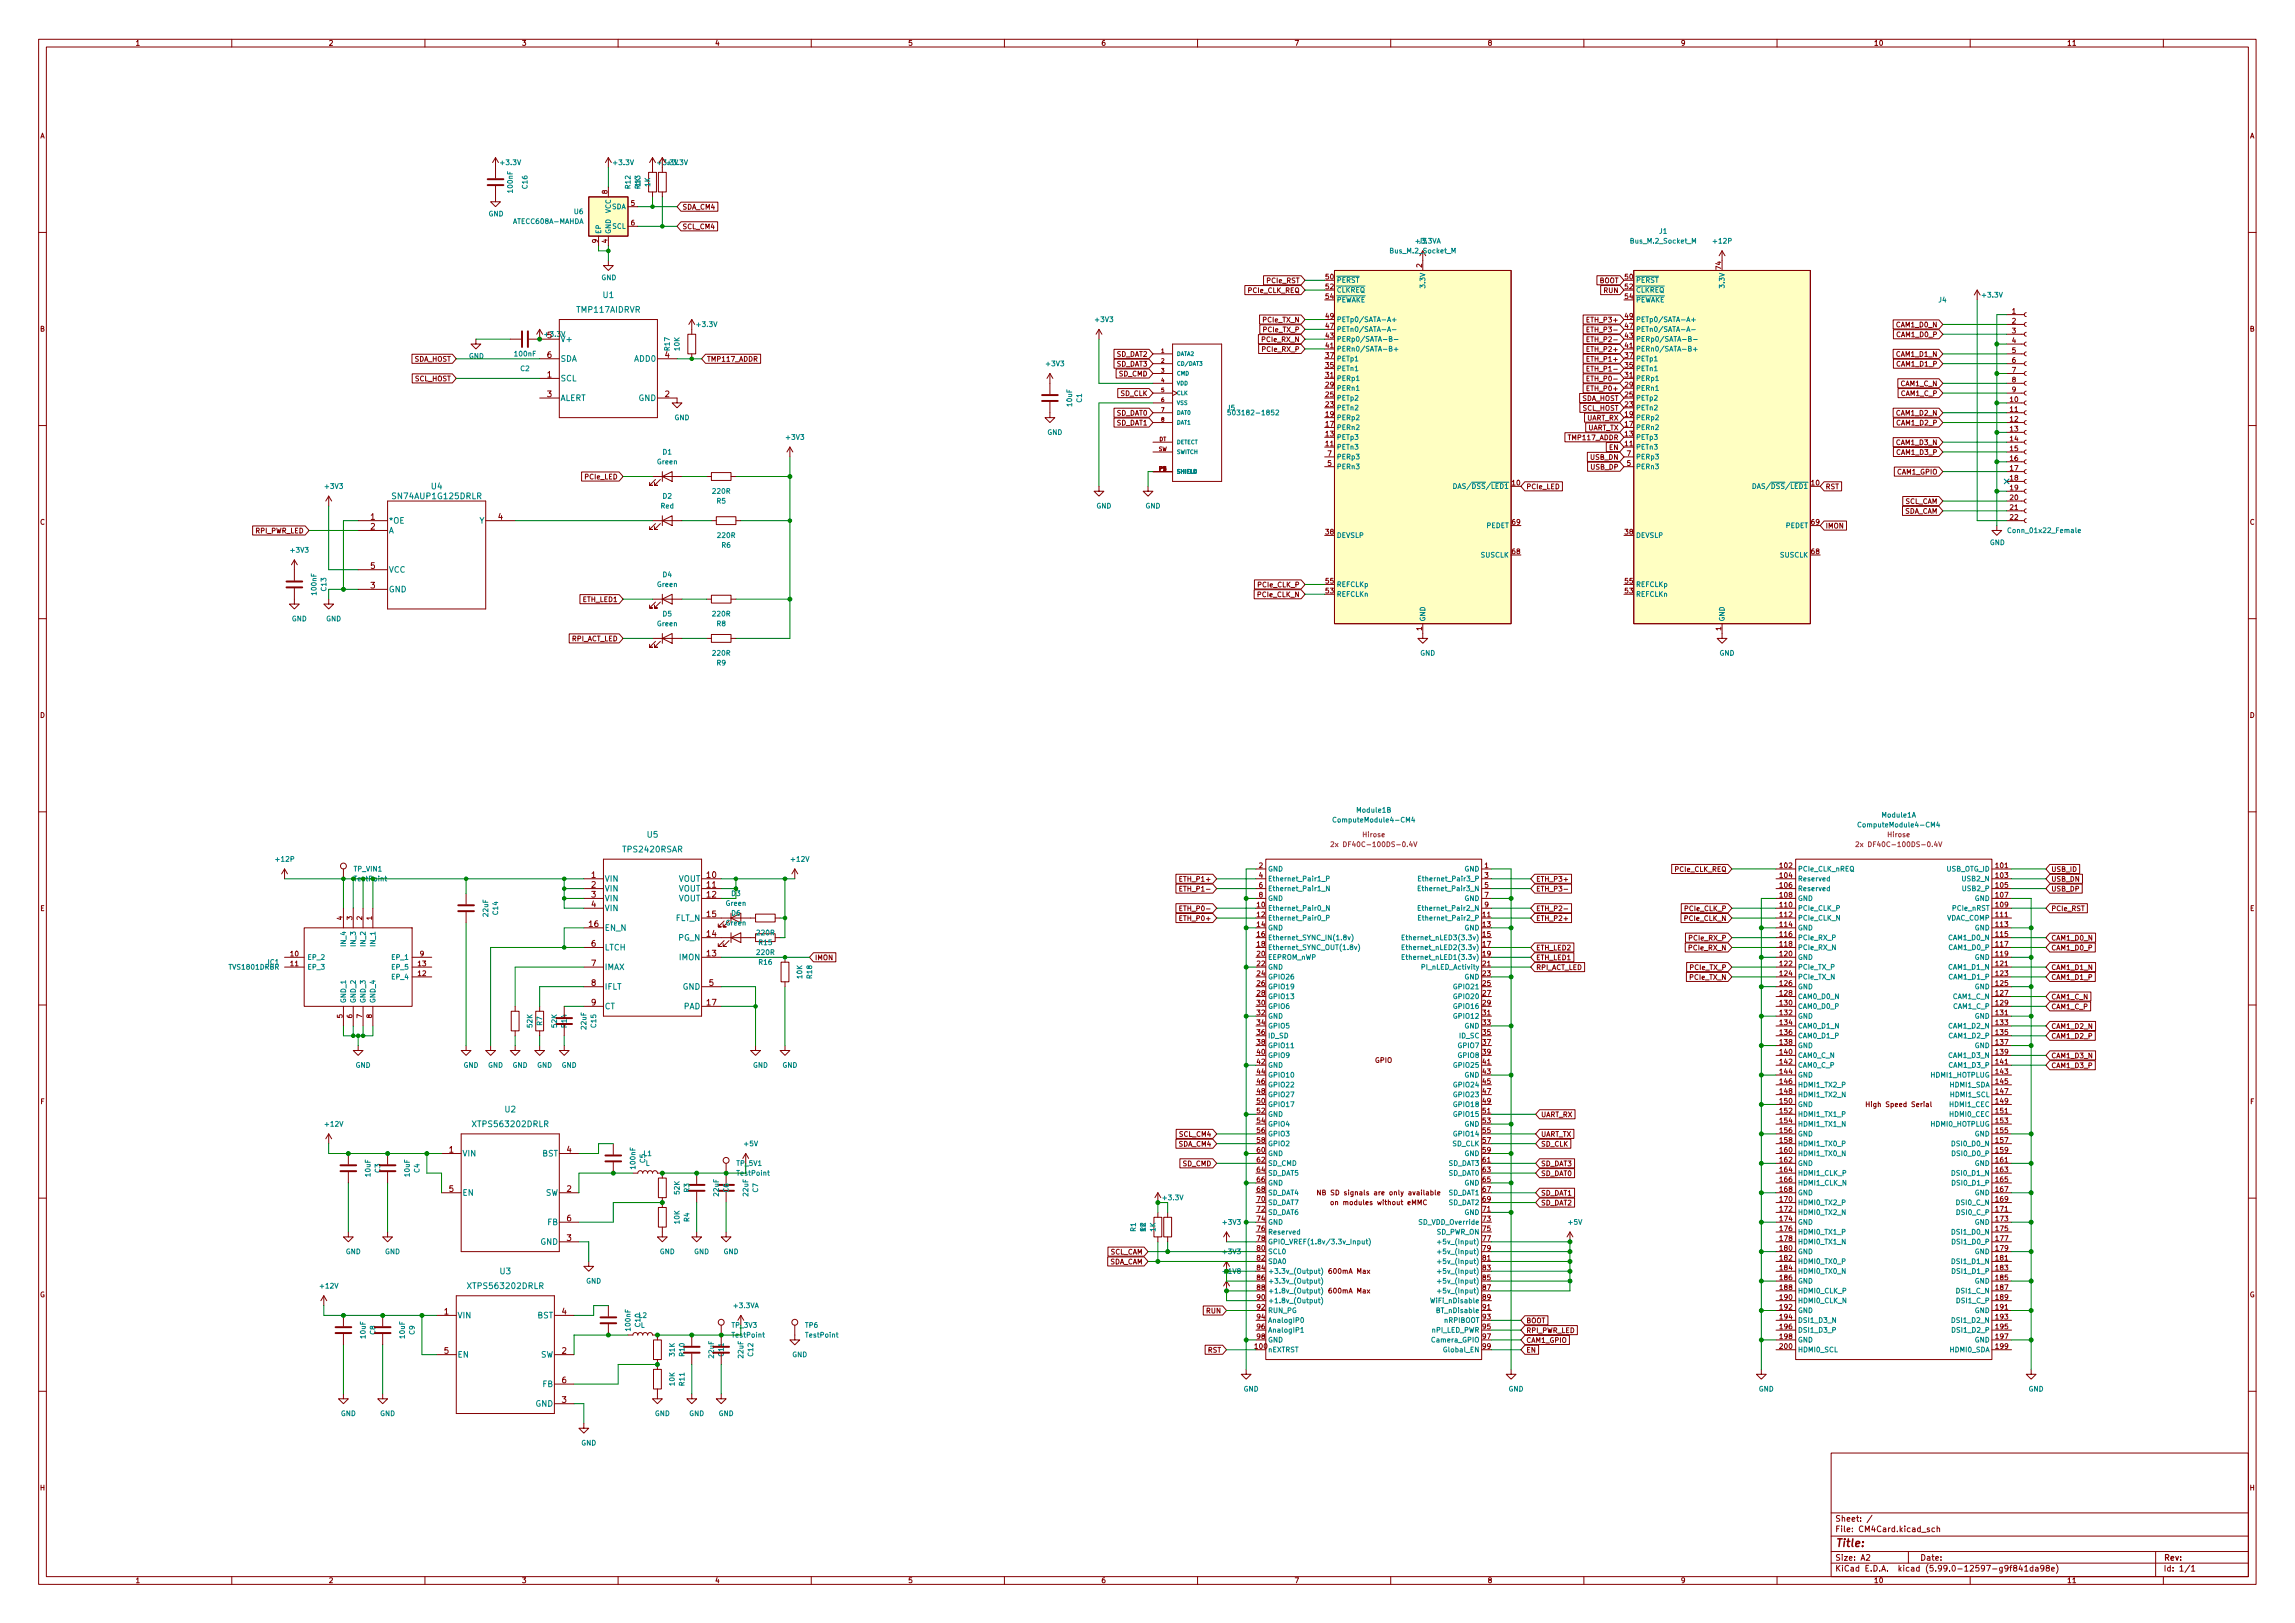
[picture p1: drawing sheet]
<svg xmlns="http://www.w3.org/2000/svg" width="594mm" height="420mm" viewBox="0 0 594 420" stroke-linecap="round" stroke-linejoin="round" font-family="sans-serif">
<defs><g id="words">
<text font-size="2.8" fill="#840000" x="475" y="400.5">Title:</text>
<g font-size="2.1" fill="#008484">
<text x="156.1" y="77.1">U1</text>
<text x="149.4" y="80.9">TMP117AIDRVR</text>
<text x="145" y="88.5">V+</text>
<text x="145" y="93.6">SDA</text>
<text x="164.2" y="93.6">ADD0</text>
<text x="145" y="98.7">SCL</text>
<text x="145" y="103.8">ALERT</text>
<text x="165.3" y="103.8">GND</text>
<text x="102" y="129.2">SN74AUP1G125DRLR</text>
<text x="111.7" y="126.7">U4</text>
<text x="100.6" y="135.5">*OE</text>
<text x="124.1" y="135.5">Y</text>
<text x="100.6" y="138.1">A</text>
<text x="100.6" y="148.2">VCC</text>
<text x="100.6" y="153.3">GND</text>
<text x="161.5" y="220.6">TPS2420RSAR</text>
<text x="167.6" y="216.8">U5</text>
<text x="156.5" y="228.2">VIN</text>
<text x="156.5" y="230.8">VIN</text>
<text x="156.5" y="233.3">VIN</text>
<text x="175.6" y="228.2">VOUT</text>
<text x="175.6" y="230.8">VOUT</text>
<text x="175.6" y="233.3">VOUT</text>
<text x="156.5" y="235.9">VIN</text>
<text x="174.9" y="238.4">FLT_N</text>
<text x="156.5" y="240.9">EN_N</text>
<text x="175.7" y="243.5">PG_N</text>
<text x="156.5" y="246">LTCH</text>
<text x="156.5" y="251.1">IMAX</text>
<text x="175.9" y="248.6">IMON</text>
<text x="156.5" y="256.2">IFLT</text>
<text x="176.7" y="256.2">GND</text>
<text x="156.5" y="261.3">CT</text>
<text x="176.9" y="261.3">PAD</text>
<text x="130.7" y="288">U2</text>
<text x="122.8" y="291.8">XTPS563202DRLR</text>
<text x="119.6" y="299.4">VIN</text>
<text x="140.4" y="299.4">BST</text>
<text x="119.6" y="309.5">EN</text>
<text x="141.2" y="309.5">SW</text>
<text x="141.7" y="317.1">FB</text>
<text x="139.9" y="322.2">GND</text>
<text x="129.5" y="329.9">U3</text>
<text x="121.6" y="333.7">XTPS563202DRLR</text>
<text x="118.4" y="341.3">VIN</text>
<text x="139.1" y="341.3">BST</text>
<text x="118.4" y="351.4">EN</text>
<text x="139.9" y="351.4">SW</text>
<text x="140.5" y="359.1">FB</text>
<text x="138.6" y="364.1">GND</text>
</g>
<g font-size="2.1" fill="#840000">
<text x="141.7" y="87.5">5</text>
<text x="141.7" y="92.6">6</text>
<text x="172.1" y="92.6">4</text>
<text x="141.7" y="97.7">1</text>
<text x="141.7" y="102.8">3</text>
<text x="172.1" y="102.8">2</text>
<text x="95.9" y="134.5">1</text>
<text x="95.9" y="137.1">2</text>
<text x="129" y="134.5">4</text>
<text x="95.9" y="147.2">5</text>
<text x="95.9" y="152.3">3</text>
<text x="153.1" y="227.2">1</text>
<text x="183" y="227.2">10</text>
<text x="153.1" y="229.8">2</text>
<text x="153.1" y="232.3">3</text>
<text x="183" y="229.8">11</text>
<text x="183" y="232.3">12</text>
<text x="152.5" y="239.9">16</text>
<text x="153.1" y="234.9">4</text>
<text x="183" y="237.4">15</text>
<text x="153.1" y="245">6</text>
<text x="183" y="242.5">14</text>
<text x="153.1" y="250.1">7</text>
<text x="183" y="247.6">13</text>
<text x="153.1" y="255.2">8</text>
<text x="183.6" y="255.2">5</text>
<text x="153.1" y="260.3">9</text>
<text x="183" y="260.3">17</text>
<text x="116.3" y="298.4">1</text>
<text x="146.7" y="298.4">4</text>
<text x="116.3" y="308.5">5</text>
<text x="146.7" y="308.5">2</text>
<text x="146.7" y="316.1">6</text>
<text x="146.7" y="321.2">3</text>
<text x="115" y="340.3">1</text>
<text x="145.5" y="340.3">4</text>
<text x="115" y="350.4">5</text>
<text x="145.5" y="350.4">2</text>
<text x="145.5" y="358.1">6</text>
<text x="145.5" y="363.1">3</text>
<text x="475" y="393.9">Sheet: /</text>
<text x="475" y="396.6">File: CM4Card.kicad_sch</text>
<text x="475" y="406.8">KiCad E.D.A. kicad (5.99.0-12597-g9f841da98e)</text>
<text x="475" y="404">Size: A2</text>
<text x="497" y="404">Date:</text>
<text x="560" y="404">Rev:</text>
<text x="560" y="406.8">Id: 1/1</text>
</g>
<g font-size="1.8" fill="#840000">
<text x="35" y="11.8">1</text>
<text x="85" y="11.8">2</text>
<text x="135" y="11.8">3</text>
<text x="185" y="11.8">4</text>
<text x="235" y="11.8">5</text>
<text x="285" y="11.8">6</text>
<text x="335" y="11.8">7</text>
<text x="385" y="11.8">8</text>
<text x="435" y="11.8">9</text>
<text x="485" y="11.8">10</text>
<text x="535" y="11.8">11</text>
<text x="10.3" y="35.8">A</text>
<text x="582.4" y="35.8">A</text>
<text x="157.2" y="50.2" transform="rotate(-90 157.2 50.2)">8</text>
<text x="163.3" y="53.3">5</text>
<text x="163.3" y="58.3">6</text>
<text x="176.6" y="54.2">SDA_CM4</text>
<text x="176.6" y="59.3">SCL_CM4</text>
<text x="154.7" y="62.9" transform="rotate(-90 154.7 62.9)">9</text>
<text x="157.2" y="62.9" transform="rotate(-90 157.2 62.9)">4</text>
<text x="368" y="69.2" transform="rotate(-90 368 69.2)">2</text>
<text x="445.5" y="69.7" transform="rotate(-90 445.5 69.7)">74</text>
<text x="323.1" y="75.8">PCIe_CLK_REQ</text>
<text x="328" y="73.3">PCIe_RST</text>
<text x="343.2" y="72.3">50</text>
<text x="343.2" y="74.8">52</text>
<text x="343.2" y="77.4">54</text>
<text x="413.9" y="73.3">BOOT</text>
<text x="415.2" y="75.8">RUN</text>
<text x="420.7" y="72.3">50</text>
<text x="420.7" y="74.8">52</text>
<text x="420.7" y="77.4">54</text>
<text x="327.1" y="83.4">PCIe_TX_N</text>
<text x="343.2" y="82.5">49</text>
<text x="411.3" y="83.4">ETH_P3+</text>
<text x="420.7" y="82.5">49</text>
<text x="520.8" y="81.2">1</text>
<text x="520.8" y="83.7">2</text>
<text x="10.3" y="85.8">B</text>
<text x="326.9" y="88.5">PCIe_RX_N</text>
<text x="327.1" y="86">PCIe_TX_P</text>
<text x="343.2" y="87.5">43</text>
<text x="343.2" y="85">47</text>
<text x="411.8" y="88.5">ETH_P2-</text>
<text x="411.8" y="86">ETH_P3-</text>
<text x="420.7" y="87.5">43</text>
<text x="420.7" y="85">47</text>
<text x="491.1" y="84.7">CAM1_D0_N</text>
<text x="491.2" y="87.3">CAM1_D0_P</text>
<text x="520.8" y="86.3">3</text>
<text x="520.8" y="88.8">4</text>
<text x="582.4" y="85.8">B</text>
<text x="107.1" y="93.6">SDA_HOST</text>
<text x="182.9" y="93.6">TMP117_ADDR</text>
<text x="289.1" y="92.3">SD_DAT2</text>
<text x="289.1" y="94.9">SD_DAT3</text>
<text x="327" y="91.1">PCIe_RX_P</text>
<text x="343.2" y="95.2">35</text>
<text x="343.2" y="92.6">37</text>
<text x="343.2" y="90.1">41</text>
<text x="411.3" y="93.6">ETH_P1+</text>
<text x="411.3" y="91.1">ETH_P2+</text>
<text x="420.7" y="95.2">35</text>
<text x="420.7" y="92.6">37</text>
<text x="420.7" y="90.1">41</text>
<text x="491.1" y="92.3">CAM1_D1_N</text>
<text x="491.2" y="94.9">CAM1_D1_P</text>
<text x="520.8" y="91.4">5</text>
<text x="520.8" y="93.9">6</text>
<text x="107.3" y="98.7">SCL_HOST</text>
<text x="289.6" y="97.4">SD_CMD</text>
<text x="343.2" y="100.2">29</text>
<text x="343.2" y="97.7">31</text>
<text x="411.3" y="101.2">ETH_P0+</text>
<text x="411.8" y="96.1">ETH_P1-</text>
<text x="411.8" y="98.7">ETH_P0-</text>
<text x="420.7" y="100.2">29</text>
<text x="420.7" y="97.7">31</text>
<text x="492.1" y="100">CAM1_C_N</text>
<text x="520.8" y="96.4">7</text>
<text x="520.8" y="99">8</text>
<text x="520.8" y="101.5">9</text>
<text x="289.1" y="107.6">SD_DAT0</text>
<text x="290" y="102.5">SD_CLK</text>
<text x="343.2" y="107.9">19</text>
<text x="343.2" y="105.3">23</text>
<text x="343.2" y="102.8">25</text>
<text x="409.4" y="103.8">SDA_HOST</text>
<text x="409.6" y="106.3">SCL_HOST</text>
<text x="420.7" y="107.9">19</text>
<text x="420.7" y="105.3">23</text>
<text x="420.7" y="102.8">25</text>
<text x="491.1" y="107.6">CAM1_D2_N</text>
<text x="492.2" y="102.5">CAM1_C_P</text>
<text x="520.4" y="104.1">10</text>
<text x="520.4" y="106.6">11</text>
<text x="289.1" y="110.1">SD_DAT1</text>
<text x="343.2" y="112.9">13</text>
<text x="343.2" y="110.4">17</text>
<text x="406.3" y="113.9">TMP117_ADDR</text>
<text x="410.7" y="108.8">UART_RX</text>
<text x="410.9" y="111.4">UART_TX</text>
<text x="420.7" y="112.9">13</text>
<text x="420.7" y="110.4">17</text>
<text x="491.2" y="110.1">CAM1_D2_P</text>
<text x="520.4" y="109.1">12</text>
<text x="520.4" y="111.7">13</text>
<text x="343.2" y="115.5">11</text>
<text x="343.7" y="118">7</text>
<text x="411.8" y="119">USB_DN</text>
<text x="416.6" y="116.5">EN</text>
<text x="420.7" y="115.5">11</text>
<text x="421.1" y="118">7</text>
<text x="491.1" y="115.2">CAM1_D3_N</text>
<text x="491.2" y="117.7">CAM1_D3_P</text>
<text x="520.4" y="114.2">14</text>
<text x="520.4" y="116.8">15</text>
<text x="520.4" y="119.3">16</text>
<text x="151.5" y="124.1">PCIe_LED</text>
<text x="343.7" y="120.6">5</text>
<text x="391.4" y="125.6">10</text>
<text x="411.9" y="121.5">USB_DP</text>
<text x="421.1" y="120.6">5</text>
<text x="468.9" y="125.6">10</text>
<text x="491.2" y="122.8">CAM1_GPIO</text>
<text x="520.4" y="121.8">17</text>
<text x="520.4" y="124.4">18</text>
<text x="395" y="126.6">PCIe_LED</text>
<text x="472.5" y="126.6">RST</text>
<text x="493" y="130.4">SCL_CAM</text>
<text x="520.4" y="126.9">19</text>
<text x="520.4" y="129.5">20</text>
<text x="520.4" y="132">21</text>
<text x="10.3" y="135.8">C</text>
<text x="391.4" y="135.8">69</text>
<text x="468.9" y="135.8">69</text>
<text x="472.5" y="136.8">IMON</text>
<text x="492.8" y="133">SDA_CAM</text>
<text x="520.4" y="134.5">22</text>
<text x="582.4" y="135.8">C</text>
<text x="66.1" y="138.1">RPI_PWR_LED</text>
<text x="343.2" y="138.3">38</text>
<text x="391.4" y="143.4">68</text>
<text x="420.7" y="138.3">38</text>
<text x="468.9" y="143.4">68</text>
<text x="150.9" y="155.8">ETH_LED1</text>
<text x="325.7" y="154.6">PCIe_CLK_N</text>
<text x="325.8" y="152">PCIe_CLK_P</text>
<text x="343.2" y="153.6">53</text>
<text x="343.2" y="151">55</text>
<text x="420.7" y="153.6">53</text>
<text x="420.7" y="151">55</text>
<text x="147.9" y="166">RPI_ACT_LED</text>
<text x="368" y="163.2" transform="rotate(-90 368 163.2)">1</text>
<text x="445.5" y="163.2" transform="rotate(-90 445.5 163.2)">1</text>
<text x="10.3" y="185.8">D</text>
<text x="582.4" y="185.8">D</text>
<text x="325.9" y="224.7">2</text>
<text x="325.9" y="227.2">4</text>
<text x="384.3" y="224.7">1</text>
<text x="384.3" y="227.2">3</text>
<text x="433.6" y="225.7">PCIe_CLK_REQ</text>
<text x="460.8" y="224.7">102</text>
<text x="460.8" y="227.2">104</text>
<text x="516.7" y="224.7">101</text>
<text x="516.7" y="227.2">103</text>
<text x="530.9" y="225.7">USB_ID</text>
<text x="305.9" y="228.2">ETH_P1+</text>
<text x="306.4" y="230.8">ETH_P1-</text>
<text x="325.9" y="229.8">6</text>
<text x="325.9" y="232.3">8</text>
<text x="384.3" y="229.8">5</text>
<text x="384.3" y="232.3">7</text>
<text x="397.6" y="228.2">ETH_P3+</text>
<text x="397.6" y="230.8">ETH_P3-</text>
<text x="460.8" y="229.8">106</text>
<text x="460.8" y="232.3">108</text>
<text x="516.7" y="229.8">105</text>
<text x="516.7" y="232.3">107</text>
<text x="530.9" y="228.2">USB_DN</text>
<text x="530.9" y="230.8">USB_DP</text>
<text x="10.4" y="235.8">E</text>
<text x="88.6" y="238.2" transform="rotate(-90 88.6 238.2)">4</text>
<text x="91.2" y="238.2" transform="rotate(-90 91.2 238.2)">3</text>
<text x="93.7" y="238.2" transform="rotate(-90 93.7 238.2)">2</text>
<text x="96.3" y="238.2" transform="rotate(-90 96.3 238.2)">1</text>
<text x="305.9" y="238.4">ETH_P0+</text>
<text x="306.4" y="235.8">ETH_P0-</text>
<text x="325.4" y="234.9">10</text>
<text x="325.4" y="237.4">12</text>
<text x="325.4" y="239.9">14</text>
<text x="383.8" y="237.4">11</text>
<text x="383.8" y="239.9">13</text>
<text x="384.3" y="234.9">9</text>
<text x="397.6" y="235.8">ETH_P2-</text>
<text x="397.6" y="238.4">ETH_P2+</text>
<text x="436.2" y="238.4">PCIe_CLK_N</text>
<text x="436.3" y="235.8">PCIe_CLK_P</text>
<text x="460.8" y="234.9">110</text>
<text x="460.8" y="237.4">112</text>
<text x="460.8" y="239.9">114</text>
<text x="516.7" y="234.9">109</text>
<text x="516.7" y="237.4">111</text>
<text x="516.7" y="239.9">113</text>
<text x="530.9" y="235.8">PCIe_RST</text>
<text x="582.4" y="235.8">E</text>
<text x="325.4" y="242.5">16</text>
<text x="325.4" y="245">18</text>
<text x="383.8" y="242.5">15</text>
<text x="383.8" y="245">17</text>
<text x="437.4" y="243.5">PCIe_RX_P</text>
<text x="460.8" y="242.5">116</text>
<text x="460.8" y="245">118</text>
<text x="516.7" y="242.5">115</text>
<text x="516.7" y="245">117</text>
<text x="530.9" y="243.5">CAM1_D0_N</text>
<text x="75.2" y="247.6">10</text>
<text x="75.2" y="250.1">11</text>
<text x="108.2" y="250.1">13</text>
<text x="108.7" y="247.6">9</text>
<text x="210.9" y="248.5">IMON</text>
<text x="325.4" y="247.6">20</text>
<text x="325.4" y="250.1">22</text>
<text x="383.8" y="247.6">19</text>
<text x="383.8" y="250.1">21</text>
<text x="397.6" y="246">ETH_LED2</text>
<text x="397.6" y="248.5">ETH_LED1</text>
<text x="397.6" y="251.1">RPI_ACT_LED</text>
<text x="437.3" y="246">PCIe_RX_N</text>
<text x="437.6" y="251.1">PCIe_TX_P</text>
<text x="460.8" y="247.6">120</text>
<text x="460.8" y="250.1">122</text>
<text x="516.7" y="247.6">119</text>
<text x="516.7" y="250.1">121</text>
<text x="530.9" y="246">CAM1_D0_P</text>
<text x="530.9" y="251.1">CAM1_D1_N</text>
<text x="108.2" y="252.6">12</text>
<text x="325.4" y="252.6">24</text>
<text x="325.4" y="255.2">26</text>
<text x="325.4" y="257.7">28</text>
<text x="383.8" y="252.6">23</text>
<text x="383.8" y="255.2">25</text>
<text x="383.8" y="257.7">27</text>
<text x="437.5" y="253.6">PCIe_TX_N</text>
<text x="460.8" y="252.6">124</text>
<text x="460.8" y="255.2">126</text>
<text x="460.8" y="257.7">128</text>
<text x="516.7" y="252.6">123</text>
<text x="516.7" y="255.2">125</text>
<text x="516.7" y="257.7">127</text>
<text x="530.9" y="253.6">CAM1_D1_P</text>
<text x="88.6" y="263.6" transform="rotate(-90 88.6 263.6)">5</text>
<text x="91.2" y="263.6" transform="rotate(-90 91.2 263.6)">6</text>
<text x="93.7" y="263.6" transform="rotate(-90 93.7 263.6)">7</text>
<text x="96.3" y="263.6" transform="rotate(-90 96.3 263.6)">8</text>
<text x="325.4" y="260.3">30</text>
<text x="325.4" y="262.8">32</text>
<text x="383.8" y="260.3">29</text>
<text x="383.8" y="262.8">31</text>
<text x="460.8" y="260.3">130</text>
<text x="460.8" y="262.8">132</text>
<text x="516.7" y="260.3">129</text>
<text x="516.7" y="262.8">131</text>
<text x="530.9" y="258.7">CAM1_C_N</text>
<text x="530.9" y="261.2">CAM1_C_P</text>
<text x="325.4" y="265.3">34</text>
<text x="325.4" y="267.9">36</text>
<text x="383.8" y="265.3">33</text>
<text x="383.8" y="267.9">35</text>
<text x="460.8" y="265.3">134</text>
<text x="460.8" y="267.9">136</text>
<text x="516.7" y="265.3">133</text>
<text x="516.7" y="267.9">135</text>
<text x="530.9" y="266.3">CAM1_D2_N</text>
<text x="530.9" y="268.9">CAM1_D2_P</text>
<text x="325.4" y="270.4">38</text>
<text x="325.4" y="273">40</text>
<text x="325.4" y="275.5">42</text>
<text x="355.9" y="275.1">GPIO</text>
<text x="383.8" y="270.4">37</text>
<text x="383.8" y="273">39</text>
<text x="383.8" y="275.5">41</text>
<text x="460.8" y="270.4">138</text>
<text x="460.8" y="273">140</text>
<text x="460.8" y="275.5">142</text>
<text x="516.7" y="270.4">137</text>
<text x="516.7" y="273">139</text>
<text x="516.7" y="275.5">141</text>
<text x="530.9" y="273.9">CAM1_D3_N</text>
<text x="325.4" y="278">44</text>
<text x="325.4" y="280.6">46</text>
<text x="383.8" y="278">43</text>
<text x="383.8" y="280.6">45</text>
<text x="460.8" y="278">144</text>
<text x="460.8" y="280.6">146</text>
<text x="516.7" y="278">143</text>
<text x="516.7" y="280.6">145</text>
<text x="530.9" y="276.5">CAM1_D3_P</text>
<text x="10.4" y="285.8">F</text>
<text x="325.4" y="283.1">48</text>
<text x="325.4" y="285.7">50</text>
<text x="383.8" y="283.1">47</text>
<text x="383.8" y="285.7">49</text>
<text x="460.8" y="283.1">148</text>
<text x="460.8" y="285.7">150</text>
<text x="484" y="286.6">High Speed Serial</text>
<text x="516.7" y="283.1">147</text>
<text x="516.7" y="285.7">149</text>
<text x="582.5" y="285.8">F</text>
<text x="325.4" y="288.2">52</text>
<text x="325.4" y="290.7">54</text>
<text x="325.4" y="293.3">56</text>
<text x="383.8" y="288.2">51</text>
<text x="383.8" y="290.7">53</text>
<text x="383.8" y="293.3">55</text>
<text x="398.8" y="289.2">UART_RX</text>
<text x="460.8" y="288.2">152</text>
<text x="460.8" y="290.7">154</text>
<text x="460.8" y="293.3">156</text>
<text x="516.7" y="288.2">151</text>
<text x="516.7" y="290.7">153</text>
<text x="516.7" y="293.3">155</text>
<text x="305.2" y="296.8">SDA_CM4</text>
<text x="305.4" y="294.3">SCL_CM4</text>
<text x="325.4" y="295.8">58</text>
<text x="325.4" y="298.4">60</text>
<text x="383.8" y="295.8">57</text>
<text x="383.8" y="298.4">59</text>
<text x="398.8" y="294.3">UART_TX</text>
<text x="398.8" y="296.8">SD_CLK</text>
<text x="460.8" y="295.8">158</text>
<text x="460.8" y="298.4">160</text>
<text x="516.7" y="295.8">157</text>
<text x="516.7" y="298.4">159</text>
<text x="306.2" y="301.9">SD_CMD</text>
<text x="325.4" y="300.9">62</text>
<text x="325.4" y="303.4">64</text>
<text x="325.4" y="306">66</text>
<text x="383.8" y="300.9">61</text>
<text x="383.8" y="303.4">63</text>
<text x="383.8" y="306">65</text>
<text x="398.8" y="304.4">SD_DAT0</text>
<text x="398.8" y="301.9">SD_DAT3</text>
<text x="460.8" y="300.9">162</text>
<text x="460.8" y="303.4">164</text>
<text x="460.8" y="306">166</text>
<text x="516.7" y="300.9">161</text>
<text x="516.7" y="303.4">163</text>
<text x="516.7" y="306">165</text>
<text x="325.4" y="308.5">68</text>
<text x="325.4" y="311.1">70</text>
<text x="343.2" y="309.4">NB SD signals are only available</text>
<text x="345.7" y="312">on modules without eMMC</text>
<text x="383.8" y="308.5">67</text>
<text x="383.8" y="311.1">69</text>
<text x="398.8" y="309.5">SD_DAT1</text>
<text x="460.8" y="308.5">168</text>
<text x="460.8" y="311.1">170</text>
<text x="516.7" y="308.5">167</text>
<text x="516.7" y="311.1">169</text>
<text x="325.4" y="313.6">72</text>
<text x="325.4" y="316.1">74</text>
<text x="383.8" y="313.6">71</text>
<text x="383.8" y="316.1">73</text>
<text x="398.8" y="312">SD_DAT2</text>
<text x="460.8" y="313.6">172</text>
<text x="460.8" y="316.1">174</text>
<text x="516.7" y="313.6">171</text>
<text x="516.7" y="316.1">173</text>
<text x="325.4" y="318.7">76</text>
<text x="325.4" y="321.2">78</text>
<text x="325.4" y="323.8">80</text>
<text x="383.8" y="318.7">75</text>
<text x="383.8" y="321.2">77</text>
<text x="383.8" y="323.8">79</text>
<text x="460.8" y="318.7">176</text>
<text x="460.8" y="321.2">178</text>
<text x="460.8" y="323.8">180</text>
<text x="516.7" y="318.7">175</text>
<text x="516.7" y="321.2">177</text>
<text x="516.7" y="323.8">179</text>
<text x="287.1" y="327.3">SDA_CAM</text>
<text x="287.3" y="324.7">SCL_CAM</text>
<text x="325.4" y="326.3">82</text>
<text x="325.4" y="328.8">84</text>
<text x="344.4" y="329.7">600mA Max</text>
<text x="383.8" y="326.3">81</text>
<text x="383.8" y="328.8">83</text>
<text x="460.8" y="326.3">182</text>
<text x="460.8" y="328.8">184</text>
<text x="516.7" y="326.3">181</text>
<text x="516.7" y="328.8">183</text>
<text x="10.3" y="335.8">G</text>
<text x="325.4" y="331.4">86</text>
<text x="325.4" y="333.9">88</text>
<text x="344.4" y="334.8">600mA Max</text>
<text x="383.8" y="331.4">85</text>
<text x="383.8" y="333.9">87</text>
<text x="460.8" y="331.4">186</text>
<text x="460.8" y="333.9">188</text>
<text x="516.7" y="331.4">185</text>
<text x="516.7" y="333.9">187</text>
<text x="582.3" y="335.8">G</text>
<text x="312.3" y="340">RUN</text>
<text x="325.4" y="336.5">90</text>
<text x="325.4" y="339">92</text>
<text x="325.4" y="341.5">94</text>
<text x="383.8" y="336.5">89</text>
<text x="383.8" y="339">91</text>
<text x="383.8" y="341.5">93</text>
<text x="460.8" y="336.5">190</text>
<text x="460.8" y="339">192</text>
<text x="460.8" y="341.5">194</text>
<text x="516.7" y="336.5">189</text>
<text x="516.7" y="339">191</text>
<text x="516.7" y="341.5">193</text>
<text x="325.4" y="344.1">96</text>
<text x="325.4" y="346.6">98</text>
<text x="383.8" y="344.1">95</text>
<text x="383.8" y="346.6">97</text>
<text x="395" y="342.5">BOOT</text>
<text x="395" y="345.1">RPI_PWR_LED</text>
<text x="395" y="347.6">CAM1_GPIO</text>
<text x="460.8" y="344.1">196</text>
<text x="460.8" y="346.6">198</text>
<text x="516.7" y="344.1">195</text>
<text x="516.7" y="346.6">197</text>
<text x="312.6" y="350.1">RST</text>
<text x="324.9" y="349.2">100</text>
<text x="383.8" y="349.2">99</text>
<text x="395" y="350.1">EN</text>
<text x="460.8" y="349.2">200</text>
<text x="516.7" y="349.2">199</text>
<text x="10.3" y="385.8">H</text>
<text x="582.4" y="385.8">H</text>
<text x="35" y="409.8">1</text>
<text x="85" y="409.8">2</text>
<text x="135" y="409.8">3</text>
<text x="185" y="409.8">4</text>
<text x="235" y="409.8">5</text>
<text x="285" y="409.8">6</text>
<text x="335" y="409.8">7</text>
<text x="385" y="409.8">8</text>
<text x="435" y="409.8">9</text>
<text x="485" y="409.8">10</text>
<text x="535" y="409.8">11</text>
</g>
<g font-size="1.8" fill="#008484">
<text x="129.7" y="42.7">+3.3V</text>
<text x="159" y="42.7">+3.3V</text>
<text x="170.4" y="42.7">+3.3V</text>
<text x="132.7" y="49.7" transform="rotate(-90 132.7 49.7)">100nF</text>
<text x="136.5" y="48.8" transform="rotate(-90 136.5 48.8)">C16</text>
<text x="163.2" y="48.8" transform="rotate(-90 163.2 48.8)">R12</text>
<text x="165.7" y="48.3" transform="rotate(-90 165.7 48.3)">1K</text>
<text x="168.3" y="48.3" transform="rotate(-90 168.3 48.3)">1K</text>
<text x="126.4" y="56">GND</text>
<text x="133.2" y="58">ATECC608A-MAHDA</text>
<text x="148.7" y="55.4">U6</text>
<text x="158.1" y="55.2" transform="rotate(-90 158.1 55.2)">VCC</text>
<text x="158.3" y="54.1">SDA</text>
<text x="158.5" y="59.2">SCL</text>
<text x="155.6" y="60.6" transform="rotate(-90 155.6 60.6)">EP</text>
<text x="158.1" y="60.6" transform="rotate(-90 158.1 60.6)">GND</text>
<text x="360" y="65.6">Bus_M.2_Socket_M</text>
<text x="366.6" y="63">+3.3VA</text>
<text x="367.3" y="63">J3</text>
<text x="422.3" y="63">Bus_M.2_Socket_M</text>
<text x="429.5" y="60.5">J1</text>
<text x="443.7" y="63">+12P</text>
<text x="155.6" y="72.5">GND</text>
<text x="345.9" y="73.2">~{PERST}</text>
<text x="345.9" y="75.7">~{CLKREQ}</text>
<text x="368.9" y="74.2" transform="rotate(-90 368.9 74.2)">3.3V</text>
<text x="423.4" y="73.2">~{PERST}</text>
<text x="423.4" y="75.7">~{CLKREQ}</text>
<text x="446.4" y="74.2" transform="rotate(-90 446.4 74.2)">3.3V</text>
<text x="513.3" y="77">+3.3V</text>
<text x="283.7" y="83.4">+3V3</text>
<text x="345.9" y="83.4">PETp0/SATA-A+</text>
<text x="345.9" y="78.3">~{PEWAKE}</text>
<text x="423.4" y="83.4">PETp0/SATA-A+</text>
<text x="423.4" y="78.3">~{PEWAKE}</text>
<text x="501.8" y="78.3">J4</text>
<text x="141.2" y="87.2">+3.3V</text>
<text x="180.5" y="84.6">+3.3V</text>
<text x="345.9" y="88.4">PERp0/SATA-B-</text>
<text x="345.9" y="85.9">PETn0/SATA-A-</text>
<text x="423.4" y="88.4">PERp0/SATA-B-</text>
<text x="423.4" y="85.9">PETn0/SATA-A-</text>
<text x="121.4" y="92.8">GND</text>
<text x="133.3" y="92.2">100nF</text>
<text x="173.4" y="90.7" transform="rotate(-90 173.4 90.7)">R17</text>
<text x="175.9" y="90.7" transform="rotate(-90 175.9 90.7)">10K</text>
<text x="271" y="94.8">+3V3</text>
<text x="345.9" y="93.5">PETp1</text>
<text x="345.9" y="91">PERn0/SATA-B+</text>
<text x="423.4" y="93.5">PETp1</text>
<text x="423.4" y="91">PERn0/SATA-B+</text>
<text x="134.8" y="96.1">C2</text>
<text x="345.9" y="101.1">PERn1</text>
<text x="345.9" y="98.6">PERp1</text>
<text x="345.9" y="96.1">PETn1</text>
<text x="423.4" y="101.1">PERn1</text>
<text x="423.4" y="98.6">PERp1</text>
<text x="423.4" y="96.1">PETn1</text>
<text x="277.5" y="105.1" transform="rotate(-90 277.5 105.1)">10uF</text>
<text x="280" y="104.2" transform="rotate(-90 280 104.2)">C1</text>
<text x="317.7" y="106.2">J5</text>
<text x="319.2" y="107.5">503182-1852</text>
<text x="345.9" y="106.2">PETn2</text>
<text x="345.9" y="103.7">PETp2</text>
<text x="423.4" y="106.2">PETn2</text>
<text x="423.4" y="103.7">PETp2</text>
<text x="174.6" y="108.8">GND</text>
<text x="203.7" y="113.8">+3V3</text>
<text x="271.1" y="112.6">GND</text>
<text x="345.9" y="113.8">PETp3</text>
<text x="345.9" y="111.3">PERn2</text>
<text x="345.9" y="108.8">PERp2</text>
<text x="423.4" y="113.8">PETp3</text>
<text x="423.4" y="111.3">PERn2</text>
<text x="423.4" y="108.8">PERp2</text>
<text x="171.6" y="117.6">D1</text>
<text x="345.9" y="116.4">PETn3</text>
<text x="345.9" y="118.9">PERp3</text>
<text x="423.4" y="116.4">PETn3</text>
<text x="423.4" y="118.9">PERp3</text>
<text x="170.2" y="120.2">Green</text>
<text x="345.9" y="121.5">PERn3</text>
<text x="423.4" y="121.5">PERn3</text>
<text x="84.3" y="126.5">+3V3</text>
<text x="171" y="131.6">Red</text>
<text x="171.6" y="129.1">D2</text>
<text x="184.6" y="127.8">220R</text>
<text x="185.6" y="130.3">R5</text>
<text x="283.8" y="131.6">GND</text>
<text x="296.5" y="131.6">GND</text>
<text x="375" y="126.5">DAS/~{DSS}/~{LED1}</text>
<text x="452.5" y="126.5">DAS/~{DSS}/~{LED1}</text>
<text x="384.8" y="136.7">PEDET</text>
<text x="462.2" y="136.7">PEDET</text>
<text x="520.4" y="138">Conn_01x22_Female</text>
<text x="75.4" y="143">+3V3</text>
<text x="185.8" y="139.2">220R</text>
<text x="186.8" y="141.8">R6</text>
<text x="345.9" y="139.2">DEVSLP</text>
<text x="423.4" y="139.2">DEVSLP</text>
<text x="515.1" y="141.1">GND</text>
<text x="171.6" y="149.4">D4</text>
<text x="383.4" y="144.3">SUSCLK</text>
<text x="460.8" y="144.3">SUSCLK</text>
<text x="81.9" y="153.9" transform="rotate(-90 81.9 153.9)">100nF</text>
<text x="84.5" y="152.9" transform="rotate(-90 84.5 152.9)">C13</text>
<text x="170.2" y="151.9">Green</text>
<text x="345.9" y="154.5">REFCLKn</text>
<text x="345.9" y="151.9">REFCLKp</text>
<text x="423.4" y="154.5">REFCLKn</text>
<text x="423.4" y="151.9">REFCLKp</text>
<text x="75.5" y="160.8">GND</text>
<text x="84.4" y="160.8">GND</text>
<text x="171.6" y="159.6">D5</text>
<text x="184.6" y="159.6">220R</text>
<text x="368.9" y="161" transform="rotate(-90 368.9 161)">GND</text>
<text x="446.4" y="161" transform="rotate(-90 446.4 161)">GND</text>
<text x="170.2" y="162.1">Green</text>
<text x="185.6" y="162.1">R8</text>
<text x="184.6" y="169.7">220R</text>
<text x="185.6" y="172.3">R9</text>
<text x="367.6" y="169.7">GND</text>
<text x="445.1" y="169.7">GND</text>
<text x="346" y="212.9">ComputeModule4-CM4</text>
<text x="351.4" y="210.4">Module1B</text>
<text x="481.9" y="214.2">ComputeModule4-CM4</text>
<text x="487.3" y="211.6">Module1A</text>
<text x="71.6" y="223.1">+12P</text>
<text x="91.7" y="225.6">TP_VIN1</text>
<text x="204.9" y="223.1">+12V</text>
<text x="328.2" y="225.6">GND</text>
<text x="379.1" y="225.6">GND</text>
<text x="465.3" y="225.6">PCIe_CLK_nREQ</text>
<text x="503.8" y="225.6">USB_OTG_ID</text>
<text x="189.4" y="231.9">D3</text>
<text x="328.2" y="228.1">Ethernet_Pair1_P</text>
<text x="328.2" y="230.7">Ethernet_Pair1_N</text>
<text x="328.2" y="233.2">GND</text>
<text x="368.3" y="230.7">Ethernet_Pair3_N</text>
<text x="368.4" y="228.1">Ethernet_Pair3_P</text>
<text x="379.1" y="233.2">GND</text>
<text x="465.3" y="228.1">Reserved</text>
<text x="465.3" y="230.7">Reserved</text>
<text x="465.3" y="233.2">GND</text>
<text x="508.1" y="228.1">USB2_N</text>
<text x="508.2" y="230.7">USB2_P</text>
<text x="511.2" y="233.2">GND</text>
<text x="126.4" y="237.2" transform="rotate(-90 126.4 237.2)">22uF</text>
<text x="128.9" y="236.7" transform="rotate(-90 128.9 236.7)">C14</text>
<text x="187.9" y="234.5">Green</text>
<text x="187.9" y="239.6">Green</text>
<text x="189.4" y="237">D6</text>
<text x="328.2" y="235.8">Ethernet_Pair0_N</text>
<text x="328.2" y="238.3">Ethernet_Pair0_P</text>
<text x="368.3" y="235.8">Ethernet_Pair2_N</text>
<text x="368.4" y="238.3">Ethernet_Pair2_P</text>
<text x="465.3" y="235.8">PCIe_CLK_P</text>
<text x="465.3" y="238.3">PCIe_CLK_N</text>
<text x="503.8" y="238.3">VDAC_COMP</text>
<text x="505.6" y="235.8">PCIe_nRST</text>
<text x="89.5" y="244.7" transform="rotate(-90 89.5 244.7)">IN_4</text>
<text x="92.1" y="244.7" transform="rotate(-90 92.1 244.7)">IN_3</text>
<text x="94.6" y="244.7" transform="rotate(-90 94.6 244.7)">IN_2</text>
<text x="97.2" y="244.7" transform="rotate(-90 97.2 244.7)">IN_1</text>
<text x="196" y="242.1">220R</text>
<text x="196.5" y="244.6">R15</text>
<text x="328.2" y="240.8">GND</text>
<text x="328.2" y="243.4">Ethernet_SYNC_IN(1.8v)</text>
<text x="328.2" y="245.9">Ethernet_SYNC_OUT(1.8v)</text>
<text x="364.7" y="243.4">Ethernet_nLED3(3.3v)</text>
<text x="364.7" y="245.9">Ethernet_nLED2(3.3v)</text>
<text x="379.1" y="240.8">GND</text>
<text x="465.3" y="240.8">GND</text>
<text x="465.3" y="243.4">PCIe_RX_P</text>
<text x="465.3" y="245.9">PCIe_RX_N</text>
<text x="504.6" y="243.4">CAM1_D0_N</text>
<text x="504.7" y="245.9">CAM1_D0_P</text>
<text x="511.2" y="240.8">GND</text>
<text x="59.5" y="251">TVS1801DRBR</text>
<text x="69.4" y="249.7">IC1</text>
<text x="79.5" y="248.5">EP_2</text>
<text x="79.5" y="251">EP_3</text>
<text x="101.6" y="251">EP_5</text>
<text x="101.6" y="248.5">EP_1</text>
<text x="196" y="247.2">220R</text>
<text x="196.5" y="249.7">R16</text>
<text x="328.2" y="248.5">EEPROM_nWP</text>
<text x="328.2" y="251">GND</text>
<text x="364.7" y="248.5">Ethernet_nLED1(3.3v)</text>
<text x="368.4" y="251">PI_nLED_Activity</text>
<text x="465.3" y="248.5">GND</text>
<text x="465.3" y="251">PCIe_TX_P</text>
<text x="504.6" y="251">CAM1_D1_N</text>
<text x="511.2" y="248.5">GND</text>
<text x="101.6" y="253.5">EP_4</text>
<text x="207.6" y="253.3" transform="rotate(-90 207.6 253.3)">10K</text>
<text x="210.2" y="253.3" transform="rotate(-90 210.2 253.3)">R18</text>
<text x="328.2" y="253.5">GPIO26</text>
<text x="328.2" y="256.1">GPIO19</text>
<text x="376.6" y="256.1">GPIO21</text>
<text x="379.1" y="253.5">GND</text>
<text x="465.3" y="253.5">PCIe_TX_N</text>
<text x="465.3" y="256.1">GND</text>
<text x="504.7" y="253.5">CAM1_D1_P</text>
<text x="511.2" y="256.1">GND</text>
<text x="89.5" y="259.8" transform="rotate(-90 89.5 259.8)">GND_1</text>
<text x="92.1" y="259.8" transform="rotate(-90 92.1 259.8)">GND_2</text>
<text x="94.6" y="259.8" transform="rotate(-90 94.6 259.8)">GND_3</text>
<text x="97.2" y="259.8" transform="rotate(-90 97.2 259.8)">GND_4</text>
<text x="328.2" y="258.6">GPIO13</text>
<text x="328.2" y="261.2">GPIO6</text>
<text x="328.2" y="263.7">GND</text>
<text x="376.6" y="258.6">GPIO20</text>
<text x="376.6" y="261.2">GPIO16</text>
<text x="376.6" y="263.7">GPIO12</text>
<text x="465.3" y="258.6">CAM0_D0_N</text>
<text x="465.3" y="261.2">CAM0_D0_P</text>
<text x="465.3" y="263.7">GND</text>
<text x="505.6" y="258.6">CAM1_C_N</text>
<text x="505.7" y="261.2">CAM1_C_P</text>
<text x="511.2" y="263.7">GND</text>
<text x="137.8" y="266" transform="rotate(-90 137.8 266)">52K</text>
<text x="140.3" y="265.5" transform="rotate(-90 140.3 265.5)">R7</text>
<text x="144.1" y="266" transform="rotate(-90 144.1 266)">52K</text>
<text x="146.7" y="266" transform="rotate(-90 146.7 266)">R14</text>
<text x="151.8" y="266.4" transform="rotate(-90 151.8 266.4)">22uF</text>
<text x="154.3" y="266" transform="rotate(-90 154.3 266)">C15</text>
<text x="328.2" y="266.2">GPIO5</text>
<text x="328.2" y="268.8">ID_SD</text>
<text x="377.8" y="268.8">ID_SC</text>
<text x="379.1" y="266.2">GND</text>
<text x="465.3" y="266.2">CAM0_D1_N</text>
<text x="465.3" y="268.8">CAM0_D1_P</text>
<text x="504.6" y="266.2">CAM1_D2_N</text>
<text x="504.7" y="268.8">CAM1_D2_P</text>
<text x="328.2" y="271.3">GPIO11</text>
<text x="328.2" y="273.9">GPIO9</text>
<text x="377.6" y="271.3">GPIO7</text>
<text x="377.6" y="273.9">GPIO8</text>
<text x="465.3" y="271.3">GND</text>
<text x="465.3" y="273.9">CAM0_C_N</text>
<text x="504.6" y="273.9">CAM1_D3_N</text>
<text x="511.2" y="271.3">GND</text>
<text x="92" y="276.4">GND</text>
<text x="120" y="276.4">GND</text>
<text x="126.3" y="276.4">GND</text>
<text x="132.7" y="276.4">GND</text>
<text x="139" y="276.4">GND</text>
<text x="145.4" y="276.4">GND</text>
<text x="194.9" y="276.4">GND</text>
<text x="202.5" y="276.4">GND</text>
<text x="328.2" y="276.4">GND</text>
<text x="328.2" y="278.9">GPIO10</text>
<text x="328.2" y="281.5">GPIO22</text>
<text x="376.6" y="276.4">GPIO25</text>
<text x="376.6" y="281.5">GPIO24</text>
<text x="379.1" y="278.9">GND</text>
<text x="465.3" y="276.4">CAM0_C_P</text>
<text x="465.3" y="278.9">GND</text>
<text x="465.3" y="281.5">HDMI1_TX2_P</text>
<text x="500" y="278.9">HDMI1_HOTPLUG</text>
<text x="504.7" y="276.4">CAM1_D3_P</text>
<text x="504.9" y="281.5">HDMI1_SDA</text>
<text x="328.2" y="284">GPIO27</text>
<text x="328.2" y="286.6">GPIO17</text>
<text x="376.6" y="284">GPIO23</text>
<text x="376.6" y="286.6">GPIO18</text>
<text x="465.3" y="284">HDMI1_TX2_N</text>
<text x="465.3" y="286.6">GND</text>
<text x="504.9" y="286.6">HDMI1_CEC</text>
<text x="505.1" y="284">HDMI1_SCL</text>
<text x="84.3" y="291.6">+12V</text>
<text x="328.2" y="289.1">GND</text>
<text x="328.2" y="291.6">GPIO4</text>
<text x="376.6" y="289.1">GPIO15</text>
<text x="379.1" y="291.6">GND</text>
<text x="465.3" y="289.1">HDMI1_TX1_P</text>
<text x="465.3" y="291.6">HDMI1_TX1_N</text>
<text x="500" y="291.6">HDMI0_HOTPLUG</text>
<text x="504.9" y="289.1">HDMI0_CEC</text>
<text x="166.6" y="299.3">L1</text>
<text x="192.7" y="296.7">+5V</text>
<text x="328.2" y="294.2">GPIO3</text>
<text x="328.2" y="296.7">GPIO2</text>
<text x="328.2" y="299.3">GND</text>
<text x="376" y="296.7">SD_CLK</text>
<text x="376.6" y="294.2">GPIO14</text>
<text x="379.1" y="299.3">GND</text>
<text x="465.3" y="294.2">GND</text>
<text x="465.3" y="296.7">HDMI1_TX0_P</text>
<text x="465.3" y="299.3">HDMI1_TX0_N</text>
<text x="505.7" y="296.7">DSI0_D0_N</text>
<text x="505.8" y="299.3">DSI0_D0_P</text>
<text x="511.2" y="294.2">GND</text>
<text x="95.9" y="304.5" transform="rotate(-90 95.9 304.5)">10uF</text>
<text x="98.4" y="303.6" transform="rotate(-90 98.4 303.6)">C3</text>
<text x="106" y="304.5" transform="rotate(-90 106 304.5)">10uF</text>
<text x="108.6" y="303.6" transform="rotate(-90 108.6 303.6)">C4</text>
<text x="164.5" y="302.4" transform="rotate(-90 164.5 302.4)">100nF</text>
<text x="167" y="301" transform="rotate(-90 167 301)">C5</text>
<text x="167.1" y="301.8">L</text>
<text x="190.7" y="301.8">TP_5V1</text>
<text x="190.9" y="304.3">TestPoint</text>
<text x="328.2" y="301.8">SD_CMD</text>
<text x="328.2" y="304.3">SD_DAT5</text>
<text x="375" y="301.8">SD_DAT3</text>
<text x="375" y="304.3">SD_DAT0</text>
<text x="465.3" y="301.8">GND</text>
<text x="465.3" y="304.3">HDMI1_CLK_P</text>
<text x="505.7" y="304.3">DSI0_D1_N</text>
<text x="511.2" y="301.8">GND</text>
<text x="175.9" y="309.1" transform="rotate(-90 175.9 309.1)">52K</text>
<text x="178.4" y="308.6" transform="rotate(-90 178.4 308.6)">R3</text>
<text x="186.1" y="309.6" transform="rotate(-90 186.1 309.6)">22uF</text>
<text x="188.6" y="308.6" transform="rotate(-90 188.6 308.6)">C6</text>
<text x="193.7" y="309.6" transform="rotate(-90 193.7 309.6)">22uF</text>
<text x="196.2" y="308.6" transform="rotate(-90 196.2 308.6)">C7</text>
<text x="301.2" y="310.7">+3.3V</text>
<text x="328.2" y="306.9">GND</text>
<text x="328.2" y="309.4">SD_DAT4</text>
<text x="328.2" y="312">SD_DAT7</text>
<text x="375" y="309.4">SD_DAT1</text>
<text x="375" y="312">SD_DAT2</text>
<text x="379.1" y="306.9">GND</text>
<text x="465.3" y="306.9">HDMI1_CLK_N</text>
<text x="465.3" y="309.4">GND</text>
<text x="465.3" y="312">HDMI0_TX2_P</text>
<text x="505.8" y="306.9">DSI0_D1_P</text>
<text x="506.7" y="312">DSI0_C_N</text>
<text x="511.2" y="309.4">GND</text>
<text x="175.9" y="316.8" transform="rotate(-90 175.9 316.8)">10K</text>
<text x="178.4" y="316.3" transform="rotate(-90 178.4 316.3)">R4</text>
<text x="316.7" y="317">+3V3</text>
<text x="328.2" y="314.5">SD_DAT6</text>
<text x="328.2" y="317">GND</text>
<text x="367.6" y="317">SD_VDD_Override</text>
<text x="379.1" y="314.5">GND</text>
<text x="406.1" y="317">+5V</text>
<text x="465.3" y="314.5">HDMI0_TX2_N</text>
<text x="465.3" y="317">GND</text>
<text x="506.8" y="314.5">DSI0_C_P</text>
<text x="511.2" y="317">GND</text>
<text x="294" y="318.8" transform="rotate(-90 294 318.8)">R1</text>
<text x="296.5" y="318.8" transform="rotate(-90 296.5 318.8)">1K</text>
<text x="299.1" y="318.8" transform="rotate(-90 299.1 318.8)">1K</text>
<text x="328.2" y="319.6">Reserved</text>
<text x="328.2" y="322.1">GPIO_VREF(1.8v/3.3v_Input)</text>
<text x="371.8" y="319.6">SD_PWR_ON</text>
<text x="373.5" y="322.1">+5v_(Input)</text>
<text x="465.3" y="319.6">HDMI0_TX1_P</text>
<text x="465.3" y="322.1">HDMI0_TX1_N</text>
<text x="505.7" y="319.6">DSI1_D0_N</text>
<text x="505.8" y="322.1">DSI1_D0_P</text>
<text x="89.5" y="324.7">GND</text>
<text x="99.6" y="324.7">GND</text>
<text x="170.8" y="324.7">GND</text>
<text x="179.6" y="324.7">GND</text>
<text x="187.3" y="324.7">GND</text>
<text x="316.7" y="324.7">+3V3</text>
<text x="328.2" y="324.7">SCL0</text>
<text x="328.2" y="327.2">SDA0</text>
<text x="328.2" y="329.7">+3.3v_(Output)</text>
<text x="373.5" y="324.7">+5v_(Input)</text>
<text x="373.5" y="327.2">+5v_(Input)</text>
<text x="373.5" y="329.7">+5v_(Input)</text>
<text x="465.3" y="324.7">GND</text>
<text x="465.3" y="327.2">HDMI0_TX0_P</text>
<text x="465.3" y="329.7">HDMI0_TX0_N</text>
<text x="505.7" y="327.2">DSI1_D1_N</text>
<text x="505.8" y="329.7">DSI1_D1_P</text>
<text x="511.2" y="324.7">GND</text>
<text x="83" y="333.5">+12V</text>
<text x="151.7" y="332.3">GND</text>
<text x="328.2" y="332.3">+3.3v_(Output)</text>
<text x="328.2" y="334.8">+1.8v_(Output)</text>
<text x="373.5" y="332.3">+5v_(Input)</text>
<text x="373.5" y="334.8">+5v_(Input)</text>
<text x="465.3" y="332.3">GND</text>
<text x="465.3" y="334.8">HDMI0_CLK_P</text>
<text x="506.7" y="334.8">DSI1_C_N</text>
<text x="511.2" y="332.3">GND</text>
<text x="165.3" y="341.2">L2</text>
<text x="190.1" y="338.6">+3.3VA</text>
<text x="328.2" y="337.4">+1.8v_(Output)</text>
<text x="328.2" y="339.9">RUN_PG</text>
<text x="370.9" y="337.4">WiFi_nDisable</text>
<text x="372.3" y="339.9">BT_nDisable</text>
<text x="465.3" y="337.4">HDMI0_CLK_N</text>
<text x="465.3" y="339.9">GND</text>
<text x="506.8" y="337.4">DSI1_C_P</text>
<text x="511.2" y="339.9">GND</text>
<text x="94.6" y="346.4" transform="rotate(-90 94.6 346.4)">10uF</text>
<text x="97.2" y="345.5" transform="rotate(-90 97.2 345.5)">C8</text>
<text x="104.8" y="346.4" transform="rotate(-90 104.8 346.4)">10uF</text>
<text x="107.3" y="345.5" transform="rotate(-90 107.3 345.5)">C9</text>
<text x="163.2" y="344.4" transform="rotate(-90 163.2 344.4)">100nF</text>
<text x="165.7" y="343.4" transform="rotate(-90 165.7 343.4)">C10</text>
<text x="165.8" y="343.7">L</text>
<text x="189.5" y="343.7">TP_3V3</text>
<text x="189.6" y="346.2">TestPoint</text>
<text x="208.5" y="343.7">TP6</text>
<text x="208.7" y="346.2">TestPoint</text>
<text x="328.2" y="342.4">AnalogIP0</text>
<text x="328.2" y="345">AnalogIP1</text>
<text x="328.2" y="347.5">GND</text>
<text x="370.6" y="345">nPI_LED_PWR</text>
<text x="371.1" y="347.5">Camera_GPIO</text>
<text x="373.9" y="342.4">nRPIBOOT</text>
<text x="465.3" y="342.4">DSI1_D3_N</text>
<text x="465.3" y="345">DSI1_D3_P</text>
<text x="465.3" y="347.5">GND</text>
<text x="505.7" y="342.4">DSI1_D2_N</text>
<text x="505.8" y="345">DSI1_D2_P</text>
<text x="511.2" y="347.5">GND</text>
<text x="174.6" y="351" transform="rotate(-90 174.6 351)">31K</text>
<text x="177.2" y="351" transform="rotate(-90 177.2 351)">R10</text>
<text x="184.8" y="351.5" transform="rotate(-90 184.8 351.5)">22uF</text>
<text x="187.3" y="351" transform="rotate(-90 187.3 351)">C11</text>
<text x="192.4" y="351.5" transform="rotate(-90 192.4 351.5)">22uF</text>
<text x="194.9" y="351" transform="rotate(-90 194.9 351)">C12</text>
<text x="205" y="351.3">GND</text>
<text x="328.2" y="350.1">nEXTRST</text>
<text x="374.1" y="350.1">Global_EN</text>
<text x="465.3" y="350.1">HDMI0_SCL</text>
<text x="504.9" y="350.1">HDMI0_SDA</text>
<text x="174.6" y="358.7" transform="rotate(-90 174.6 358.7)">10K</text>
<text x="177.2" y="358.7" transform="rotate(-90 177.2 358.7)">R11</text>
<text x="321.9" y="360.2">GND</text>
<text x="390.5" y="360.2">GND</text>
<text x="455.2" y="360.2">GND</text>
<text x="525.1" y="360.2">GND</text>
<text x="88.2" y="366.6">GND</text>
<text x="98.4" y="366.6">GND</text>
<text x="169.5" y="366.6">GND</text>
<text x="178.4" y="366.6">GND</text>
<text x="186" y="366.6">GND</text>
<text x="150.4" y="374.2">GND</text>
</g>
<g font-size="1.8" fill="#840084">
<text x="346.5" y="219.2">2x DF40C-100DS-0.4V</text>
<text x="352.8" y="216.7">Hirose</text>
<text x="482.3" y="219.2">2x DF40C-100DS-0.4V</text>
<text x="488.7" y="216.7">Hirose</text>
</g>
<g font-size="1.8" fill="#008400">
<text x="91.8" y="228.1">TestPoint</text>
<text x="316.7" y="329.7">+1V8</text>
</g>
<g font-size="1.4" fill="#840000">
<text x="300.6" y="91.4">1</text>
<text x="300.6" y="93.9">2</text>
<text x="300.6" y="96.4">3</text>
<text x="300.6" y="99">4</text>
<text x="300.6" y="101.5">5</text>
<text x="300.6" y="104.1">6</text>
<text x="300.6" y="106.6">7</text>
<text x="300.6" y="109.1">8</text>
<text x="299.8" y="116.8">SW</text>
<text x="300" y="114.2">DT</text>
<text x="300.1" y="121.8">P1</text>
<text x="301.1" y="121.8">2</text>
</g>
<g font-size="1.4" fill="#008484">
<text x="304.5" y="92.1">DATA2</text>
<text x="304.5" y="94.7">CD/DAT3</text>
<text x="304.5" y="97.2">CMD</text>
<text x="304.5" y="99.7">VDD</text>
<text x="304.5" y="102.3">CLK</text>
<text x="304.5" y="104.8">VSS</text>
<text x="304.5" y="107.4">DAT0</text>
<text x="304.5" y="109.9">DAT1</text>
<text x="304.5" y="115">DETECT</text>
<text x="304.5" y="117.5">SWITCH</text>
<text x="304.5" y="122.6">SHIELD</text>
</g>
</g></defs>
<g fill="none" stroke="#840000" stroke-width=".26">
<path d="M10 10.2h574v400h-574zM12 12.2h570v396h-570zM60 10.2v2M110 10.2v2M160 10.2v2M210 10.2v2M260 10.2v2M310 10.2v2M360 10.2v2M410 10.2v2M460 10.2v2M510 10.2v2"/>
<path d="M536.6 11.8h.7M560 10.2v2M128.3 48.2v4h1.2l-1.2 1.3-1.3-1.3h1.3M128.3 40.8v5.3M128.3 40.8l-.8 1.3M128.3 40.8l.7 1.3M152.4 51h10.2v10.1h-10.2zM157.5 40.8l-.8 1.3M157.5 40.8v2.5M157.5 48.4v2.6M157.5 40.8l.7 1.3M162.6 53.5h2.5"/>
<path d="M162.6 58.6h2.5M167.9 44.6h2v5.1h-2zM168.9 40.8v3.8M168.9 49.7v1.3M168.9 40.8l-.8 1.3M168.9 40.8l.8 1.3M170.4 44.6h2.1v5.1h-2.1zM171.4 40.8v3.8M171.4 49.7v1.3M171.4 40.8l-.7 1.3M171.4 40.8l.8 1.3M176.3 52.3h9.5v2.4h-9.5l-1-1.2z"/>
<path d="M176.3 57.4h9.5v2.4h-9.5l-1-1.2zM10 60.2h2M154.9 61.1v2.6M157.5 67.5v1.2h1.2l-1.2 1.3-1.3-1.3h1.3M157.5 61.1v2.6M322.2 73.9h14.6l1 1.2-1 1.2h-14.6zM327.1 71.4h9.7l1 1.2-1 1.1h-9.7zM345.4 70h45.8v91.5h-45.8zM368.3 64.9v5.1M413.4 71.4h6l1 1.2-1 1.1h-6zM414.3 73.9h5.1l1 1.2-1 1.2h-5.1zM422.9 70h45.7v91.5h-45.7z"/>
<path d="M445.8 64.9l-.8 1.3M445.8 64.9v2.6M445.8 64.9l.7 1.3M511.8 75.1l-.8 1.3M511.8 75.1v2.5M511.8 75.1l.8 1.3M582 60.2h2M106.6 91.7h10.5l1 1.2-1 1.2h-10.5zM106.7 96.8h10.4l1 1.2-1 1.1h-10.4zM123.2 87.8v1.3h1.3l-1.3 1.2-1.3-1.2h1.3M132.1 87.8h2.8M136.9 87.8h7.9"/>
<path d="M139.7 85.3l-.8 1.2M139.7 85.3v2.5M139.7 85.3l.8 1.2M139.7 98h5.1M139.7 92.9h5.1M144.8 82.7h25.4v25.4h-25.4zM170.2 92.9h5.1M178.1 86.5h2v5.1h-2zM179.1 82.7l-.8 1.3M179.1 82.7v3.8M179.1 91.6v1.3M179.1 82.7l.7 1.3"/>
<path d="M182.6 91.7h14.3v2.4h-14.3l-1-1.2zM271.8 96.7l-.8 1.3M271.8 96.7v5.3M271.8 96.7l.7 1.3M284.5 85.3l-.8 1.2M284.5 85.3v2.5M284.5 85.3l.7 1.2M288.4 90.4h9l1 1.2-1 1.2h-9zM288.4 93h9l1 1.1-1 1.2h-9zM288.9 95.5h8.5l1 1.2-1 1.2h-8.5zM298.4 99.2h5.1M298.4 96.7h5.1"/>
<path d="M298.4 94.1h5.1M298.4 91.6h5.1M303.5 89.1h12.7v35.5h-12.7zM325.7 86.6h11.1l1 1.2-1 1.2h-11.1zM325.8 89.2h11l1 1.1-1 1.2h-11zM326 81.5h10.8l1 1.2-1 1.2h-10.8zM326.1 84.1h10.7l1 1.2-1 1.1h-10.7zM342.9 98h2.5M342.9 90.3h2.5M409.8 91.7h9.6l1 1.2-1 1.2h-9.6zM409.8 86.6h9.6l1 1.2-1 1.2h-9.6zM409.8 99.3h9.6l1 1.2-1 1.2h-9.6z"/>
<path d="M409.8 89.2h9.6l1 1.1-1 1.2h-9.6zM409.8 94.2h9.6l1 1.2-1 1.2h-9.6zM409.8 81.5h9.6l1 1.2-1 1.2h-9.6zM409.8 84.1h9.6l1 1.2-1 1.1h-9.6zM409.8 96.8h9.6l1 1.2-1 1.1h-9.6zM410.8 82.7h.4M410.8 98h.4M410.8 92.9h.4M410.8 87.8h.4M410.8 90.3h.4M410.8 95.4h.4M410.8 85.3h.4"/>
<path d="M411.4 92.3h-.6v1.2h.6M411.4 87.2h-.6v1.3h.6M411.4 99.9h-.6v1.3h.6M411.4 89.7h-.6v1.3h.6M411.4 94.8h-.6v1.3h.6M411.4 82.1h-.6v1.3h.6M411.4 84.7h-.6v1.2h.6M411.4 97.4h-.6v1.2h.6M420.4 98h2.5M420.4 90.3h2.5M490.1 82.8h11.8l1 1.2-1 1.2h-11.8zM490.1 90.4h11.8l1 1.2-1 1.2h-11.8z"/>
<path d="M490.1 93h11.8l1 1.1-1 1.2h-11.8zM490.1 85.4h11.8l1 1.1-1 1.2h-11.8zM491.3 98.1h10.6l1 1.1-1 1.2h-10.6zM519.4 99.2h4.6M519.4 96.7h4.6M519.4 94.1h4.6M519.4 91.6h4.6M519.4 89.1h4.6M519.4 86.5h4.6M519.4 84h4.6M519.4 81.4h4.6M524.5 98.7l-.4 .2-.1 .3 .2 .4 .3 .1"/>
<path d="M524.5 96.2l-.4 .1-.1 .4 .2 .4 .3 .1M524.5 93.6l-.4 .2-.1 .3 .2 .4 .3 .2M524.5 91.1l-.4 .2-.1 .3 .2 .4 .3 .1M524.5 88.6l-.4 .1-.1 .4 .2 .3 .3 .2M524.5 86l-.4 .2-.1 .3 .2 .4 .3 .1M524.5 83.5l-.4 .1-.1 .4 .2 .4 .3 .1M524.5 80.9l-.4 .2-.1 .3 .2 .4 .3 .2M10 110.2h2M139.7 103h5.1M170.2 103h5.1v1.3h1.2l-1.2 1.3-1.3-1.3h1.3M204.5 115.7l-.8 1.3M204.5 115.7v2.6"/>
<path d="M204.5 115.7l.7 1.3M271.8 104.1v4h1.2l-1.2 1.3-1.3-1.3h1.3M288.4 108.2h9l1 1.2-1 1.2h-9zM288.4 105.7h9l1 1.1-1 1.2h-9zM289.3 100.6h8.1l1 1.2-1 1.1h-8.1zM298.4 117h5.1M298.4 114.5h5.1M298.4 109.4h5.1M298.4 106.8h5.1M298.4 104.3h5.1M298.4 101.8h5.1M303.5 101.1l1.3 .7-1.3 .6"/>
<path d="M342.9 115.7h2.5M342.9 118.3h2.5M405.1 112h14.3l1 1.2-1 1.2h-14.3zM408.9 101.9h10.5l1 1.1-1 1.2h-10.5zM409 104.4h10.4l1 1.2-1 1.2h-10.4zM410.2 106.9h9.2l1 1.2-1 1.2h-9.2zM410.5 109.5h8.9l1 1.2-1 1.1h-8.9zM410.8 100.5h.4M410.9 117.1h8.5l1 1.2-1 1.2h-8.5zM411 119.6h8.4l1 1.2-1 1.2h-8.4zM415.8 114.6h3.6l1 1.1-1 1.2h-3.6zM420.4 115.7h2.5"/>
<path d="M420.4 118.3h2.5M490.1 105.7h11.8l1 1.1-1 1.2h-11.8zM490.1 113.3h11.8l1 1.2-1 1.1h-11.8zM490.1 115.8h11.8l1 1.2-1 1.2h-11.8zM490.1 108.2h11.8l1 1.2-1 1.2h-11.8zM491.3 100.6h10.6l1 1.2-1 1.1h-10.6zM519.4 119.5h4.6M519.4 117h4.6M519.4 114.5h4.6M519.4 111.9h4.6M519.4 109.4h4.6M519.4 106.8h4.6"/>
<path d="M519.4 104.3h4.6M519.4 101.8h4.6M524.5 119l-.4 .2-.1 .3 .2 .4 .3 .2M524.5 116.5l-.4 .2-.1 .3 .2 .4 .3 .1M524.5 114l-.4 .1-.1 .4 .2 .3 .3 .2M524.5 111.4l-.4 .2-.1 .3 .2 .4 .3 .1M524.5 108.9l-.4 .1-.1 .4 .2 .4 .3 .1M524.5 106.3l-.4 .2-.1 .3 .2 .4 .3 .2M524.5 103.8l-.4 .2-.1 .3 .2 .4 .3 .1M524.5 101.3l-.4 .1-.1 .4 .2 .3 .3 .2M582 110.2h2M65.4 136.2h13.6l1 1.1-1 1.2h-13.6z"/>
<path d="M85.1 128.4l-.8 1.3M85.1 128.4v2.6M85.1 128.4l.8 1.3M92.7 134.8h7.6M92.7 137.3h7.6M100.3 129.7h25.4v27.9h-25.4zM125.7 134.8h7.6M150.5 122.2h9.8l1 1.2-1 1.1h-9.8zM168.9 123.4h7.6M168.9 134.8h7.6M169.7 124.1l-1.6 1.5h.8h-.8v-.7M169.7 135.6l-1.6 1.5h.8h-.8v-.8"/>
<path d="M170.9 124.1l-1.5 1.5h.8h-.8v-.7M170.9 135.6l-1.5 1.5h.8h-.8v-.8M171.4 123.4l2.6-1.3v2.5zM171.4 134.8l2.6-1.3v2.6zM171.4 122.1v2.5M171.4 133.5v2.6M182.9 123.4h1.2M184.1 122.3h5.1v2.1h-5.1zM184.1 134.8h1.3M185.4 133.8h5.1v2h-5.1zM189.2 123.4h1.3M190.5 134.8h1.3"/>
<path d="M284.5 125.9v1.3h1.2l-1.2 1.2-1.3-1.2h1.3M297.2 125.9v1.3h1.2l-1.2 1.2-1.3-1.2h1.3M298.4 122.1h5.1M342.9 120.8h2.5M394.7 124.7h9.7v2.4h-9.7l-1-1.2zM420.4 120.8h2.5M472.2 134.9h5.8v2.3h-5.8l-1-1.1zM472.2 124.7h4.5v2.4h-4.5l-1-1.2zM490.4 120.9h11.5l1 1.2-1 1.2h-11.5zM492.5 131.1h9.4l1 1.1-1 1.2h-9.4zM492.5 128.5h9.4l1 1.2-1 1.2h-9.4zM516.9 136.1v1.2h1.3l-1.3 1.3-1.3-1.3h1.3"/>
<path d="M519.4 129.7h4.6M519.4 134.8h4.6M519.4 132.2h4.6M519.4 127.2h4.6M519.4 124.6h4.6M519.4 122.1h4.6M524.5 134.3l-.4 .1-.1 .4 .2 .4 .3 .1M524.5 131.7l-.4 .2-.1 .3 .2 .4 .3 .2M524.5 129.2l-.4 .2-.1 .3 .2 .4 .3 .1M524.5 126.7l-.4 .1-.1 .4 .2 .3 .3 .2M524.5 124.1l-.4 .2-.1 .3 .2 .4 .3 .1M524.5 121.6l-.4 .1-.1 .4 .2 .4 .3 .1"/>
<path d="M76.2 152.3v4.1h1.3l-1.3 1.2-1.3-1.2h1.3M76.2 144.9v5.4M76.2 144.9l-.8 1.3M76.2 144.9l.8 1.3M85.1 155.1v1.3h1.3l-1.3 1.2-1.3-1.2h1.3M92.7 152.6h7.6M92.7 147.5h7.6M150.1 153.9h10.2l1 1.2-1 1.2h-10.2zM168.9 155.1h7.6M169.7 155.9l-1.6 1.5h.8h-.8v-.8M170.9 155.9l-1.5 1.5h.8h-.8v-.8M171.4 155.1l2.6-1.3v2.6z"/>
<path d="M171.4 153.8v2.6M182.9 155.1h1.2M184.1 154.1h5.1v2h-5.1zM189.2 155.1h1.3M324.7 152.7h12.1l1 1.1-1 1.2h-12.1zM324.7 150.1h12.1l1 1.2-1 1.2h-12.1zM10 160.2h2M147.3 164.1h13l1 1.2-1 1.1h-13zM168.9 165.3h7.6M169.7 166l-1.6 1.6h.8h-.8v-.8M170.9 166l-1.5 1.6h.8h-.8v-.8M171.4 165.3l2.6-1.3v2.5z"/>
<path d="M171.4 164v2.5M182.9 165.3h1.2M184.1 164.3h5.1v2h-5.1zM189.2 165.3h1.3M368.3 161.5v3.8h1.3l-1.3 1.2-1.3-1.2h1.3M445.8 161.5v3.8h1.2l-1.2 1.2-1.3-1.2h1.3M582 160.2h2M10 210.2h2M582 210.2h2M73.7 225l-.8 1.2M73.7 225v2.5M73.7 225l.7 1.2"/>
<path d="M88.9 225v2.5M88.9 235.1v5.1M91.4 235.1v5.1M94 235.1v5.1M96.5 235.1v5.1M120.6 231.3v2.8M120.6 236.1v2.8M151.1 227.5h5.1M151.1 230h5.1M151.1 232.6h5.1M151.1 235.1h5.1M156.2 222.4h25.4v40.7h-25.4z"/>
<path d="M181.6 227.5h5.1M181.6 230h5.1M181.6 232.6h5.1M181.6 237.7h7.6M187.5 238.4l-1.6 1.5h.8h-.8v-.7M188.7 238.4l-1.5 1.5h.8h-.8v-.7M189.2 237.7l2.6-1.3v2.5zM189.2 236.4v2.5M191.8 237.7h3.8M195.6 236.6h5.1v2.1h-5.1zM200.7 237.7h1.2M205.7 225l-.7 1.2"/>
<path d="M205.7 225v2.5M205.7 225l.8 1.2M304.4 226.3h9.5l1.1 1.2-1.1 1.2h-9.5zM304.4 228.9h9.5l1.1 1.1-1.1 1.2h-9.5zM304.4 233.9h9.5l1.1 1.2-1.1 1.2h-9.5zM304.4 236.5h9.5l1.1 1.2-1.1 1.1h-9.5zM305.4 227.5h.4M305.4 230h.4M305.4 237.7h.4M305.4 235.1h.4M306 226.9h-.6v1.3h.6M306 229.4h-.6v1.3h.6"/>
<path d="M306 234.5h-.6v1.3h.6M306 237.1h-.6v1.2h.6M325.1 227.5h2.6M325.1 230h2.6M325.1 232.6h2.6M325.1 225h2.6M327.7 222.4h55.8v129.6h-55.8zM383.5 227.5h2.6M383.5 230h2.6M383.5 232.6h2.6M383.5 237.7h2.6M383.5 235.1h2.6"/>
<path d="M383.5 225h2.6M397.3 226.3h9.5v2.4h-9.5l-1.1-1.2zM397.3 228.9h9.5v2.3h-9.5l-1.1-1.2zM397.3 233.9h9.5v2.4h-9.5l-1.1-1.2zM397.3 236.5h9.5v2.3h-9.5l-1.1-1.1zM404.8 230.2h1M404.8 235.3h1M432.7 223.8h14.6l1 1.2-1 1.1h-14.6zM435.1 236.5h12.2l1 1.2-1 1.1h-12.2zM435.2 233.9h12.1l1 1.2-1 1.2h-12.1zM459.7 227.5h5.1M459.7 230h5.1"/>
<path d="M459.7 232.6h5.1M459.7 237.7h5.1M459.7 235.1h5.1M459.7 225h5.1M464.8 222.4h50.8v129.6h-50.8zM515.6 227.5h5.1M515.6 230h5.1M515.6 232.6h5.1M515.6 237.7h5.1M515.6 235.1h5.1M515.6 225h5.1M530.6 223.8h7.7v2.3h-7.7l-1-1.1z"/>
<path d="M530.6 226.3h8.5v2.4h-8.5l-1-1.2zM530.6 228.9h8.4v2.3h-8.4l-1-1.2zM530.6 233.9h9.7v2.4h-9.7l-1-1.2zM73.7 247.8h5M73.7 250.4h5M78.7 240.2h28v20.3h-28zM106.7 247.8h5.1M106.7 250.4h5.1M106.7 252.9h5.1M151.1 250.4h5.1M151.1 240.2h5.1M151.1 255.4h5.1"/>
<path d="M151.1 245.3h5.1M181.6 247.8h5.1M181.6 242.7h14M181.6 255.4h5.1M187.5 243.5l-1.6 1.5h.8h-.8v-.7M188.7 243.5l-1.5 1.5h.8h-.8v-.7M189.2 242.7l2.6-1.2v2.5zM189.2 241.5v2.5M195.6 241.7h5.1v2.1h-5.1zM200.7 242.7h1.2M202.2 249.1h2v5.1h-2zM203.2 247.8v1.3"/>
<path d="M203.2 254.2v1.2M210.6 246.6h5.8v2.4h-5.8l-1.1-1.2zM383.5 250.4h2.6M397.3 244.1h10.1v2.4h-10.1l-1.1-1.2zM397.3 246.6h10.1v2.4h-10.1l-1.1-1.2zM397.3 249.2h12.9v2.3h-12.9l-1.1-1.1zM436.2 244.1h11.1l1 1.2-1 1.2h-11.1zM436.3 241.6h11l1 1.1-1 1.2h-11zM436.5 251.7h10.8l1 1.2-1 1.2h-10.8zM436.6 249.2h10.7l1 1.2-1 1.1h-10.7zM459.7 247.8h5.1M459.7 250.4h5.1"/>
<path d="M459.7 252.9h5.1M459.7 242.7h5.1M459.7 240.2h5.1M459.7 255.4h5.1M459.7 245.3h5.1M459.7 258h5.1M515.6 247.8h5.1M515.6 250.4h5.1M515.6 252.9h5.1M515.6 242.7h5.1M515.6 240.2h5.1M515.6 255.4h5.1"/>
<path d="M515.6 245.3h5.1M515.6 258h5.1M530.6 241.6h11.9v2.3h-11.9l-1-1.2zM530.6 244.1h11.8v2.4h-11.8l-1-1.2zM530.6 249.2h11.9v2.3h-11.9l-1-1.1zM530.6 251.7h11.8v2.4h-11.8l-1-1.2zM530.6 256.8h10.6v2.4h-10.6l-1-1.2zM530.6 259.3h10.6v2.4h-10.6l-1-1.2zM10 260.2h2M88.9 260.5v5.1M91.4 260.5v5.1M92.7 270.7v1.2h1.3l-1.3 1.3-1.3-1.3h1.3"/>
<path d="M94 260.5v5.1M96.5 260.5v5.1M120.6 270.7v1.2h1.3l-1.3 1.3-1.2-1.3h1.2M127 270.7v1.2h1.3l-1.3 1.3-1.3-1.3h1.3M132.3 261.8h2.1v5.1h-2.1zM133.3 270.7v1.2h1.3l-1.3 1.3-1.2-1.3h1.2M133.3 260.5v1.3M133.3 266.9v1.2M138.7 261.8h2v5.1h-2zM139.7 270.7v1.2h1.3l-1.3 1.3-1.3-1.3h1.3M139.7 260.5v1.3M139.7 266.9v1.2"/>
<path d="M146 270.7v1.2h1.3l-1.3 1.3-1.2-1.3h1.2M146 260.5v2.8M146 265.3v2.8M151.1 260.5h5.1M181.6 260.5h5.1M195.6 270.7v1.2h1.2l-1.2 1.3-1.3-1.3h1.3M203.2 270.7v1.2h1.3l-1.3 1.3-1.3-1.3h1.3M383.5 263.1h2.6M383.5 275.8h2.6M459.7 263.1h5.1M459.7 260.5h5.1M459.7 265.6h5.1"/>
<path d="M459.7 268.1h5.1M459.7 270.7h5.1M459.7 273.2h5.1M459.7 275.8h5.1M459.7 278.3h5.1M515.6 263.1h5.1M515.6 260.5h5.1M515.6 265.6h5.1M515.6 268.1h5.1M515.6 270.7h5.1M515.6 273.2h5.1M515.6 275.8h5.1"/>
<path d="M515.6 278.3h5.1M530.6 264.4h11.9v2.4h-11.9l-1-1.2zM530.6 267h11.8v2.3h-11.8l-1-1.2zM530.6 272h11.9v2.4h-11.9l-1-1.2zM530.6 274.6h11.8v2.3h-11.8l-1-1.1zM582 260.2h2M85.1 293.5v2.6M85.1 293.5l-.8 1.3M85.1 293.5l.8 1.3M90.2 298.6v2.8M100.3 298.6v2.8M114.3 298.6h5.1"/>
<path d="M119.4 293.5h25.4v30.5h-25.4zM144.8 298.6h5.1M158.7 296.1v2.8M193 298.6l-.7 1.3M193 298.6v2.6M193 298.6l.8 1.3M304.4 294.9h9.5l1.1 1.2-1.1 1.2h-9.5zM304.5 292.4h9.4l1.1 1.1-1.1 1.2h-9.4zM305.4 300h8.5l1.1 1.2-1.1 1.1h-8.5zM383.5 288.5h2.6M398.5 287.3h9.2v2.3h-9.2l-1-1.1zM398.5 292.4h8.9v2.3h-8.9l-1-1.2z"/>
<path d="M398.5 294.9h8.1v2.4h-8.1l-1-1.2zM398.5 300h9.1v2.3h-9.1l-1-1.1zM459.7 293.5h5.1M459.7 298.6h5.1M459.7 280.8h5.1M459.7 283.4h5.1M459.7 285.9h5.1M459.7 288.5h5.1M459.7 291h5.1M459.7 296.1h5.1M483.1 285.2v1.3M483.1 285.8h.7"/>
<path d="M498.7 285.7h.4l.1 .8M499.2 285.9l-.6 .3 .2 .3 .4-.1M499.8 285.2v1.1l.2 .2M515.6 293.5h5.1M515.6 298.6h5.1M515.6 280.8h5.1M515.6 283.4h5.1M515.6 285.9h5.1M515.6 288.5h5.1M515.6 291h5.1M515.6 296.1h5.1M10 310.2h2"/>
<path d="M90.2 318.9v1.3h1.2l-1.2 1.3-1.3-1.3h1.3M90.2 303.4v2.8M100.3 318.9v1.3h1.3l-1.3 1.3-1.2-1.3h1.2M100.3 303.4v2.8M114.3 308.8h5.1M144.8 308.8h5.1M144.8 316.4h5.1M158.7 300.9v2.8M163.8 303.7h1.3l.2-.4 .4-.2 .5 .1 .2 .5 .1-.4 .3-.2 .6 .1 .2 .5 .3-.5 .5-.1 .4 .2 .1 .4 .2-.5 .6-.1 .3 .2 .2 .4h1.2v1.3M170.4 312.6h2.1v5.1h-2.1zM170.4 305h2.1v5h-2.1zM171.4 317.7v2.5h1.3l-1.3 1.3-1.2-1.3h1.2"/>
<path d="M171.4 310v2.6M180.3 318.9v1.3h1.3l-1.3 1.3-1.2-1.3h1.2M180.3 303.7v2.8M180.3 308.5v2.8M188 318.9v1.3h1.2l-1.2 1.3-1.3-1.3h1.3M188 301.2v5.3M188 308.5v2.8M298.7 315.1h2v5.1h-2zM299.7 308.8l-.7 1.2M299.7 308.8v2.5M299.7 313.9v1.2M299.7 308.8l.8 1.2"/>
<path d="M301.2 315.1h2.1v5.1h-2.1zM302.3 313.9v1.2M317.5 318.9v2.6M317.5 318.9l-.8 1.3M317.5 318.9l.8 1.3M341.8 308.1v1.3l-.7-1.3v1.3M342.4 308.7l.5-.1 .1-.4-.6-.1v1.3h.5l.2-.5-.3-.2M344.6 311.2h.5l-.1 .6h-.4zM367.1 311.9v-1.3l.4 .9 .4-.9v1.3M369.2 308.6h.5l.1 .8M369.2 310.7a.56 .56 0 0 0-.8 .6 .56 .56 0 0 0 .8 .5M369.8 308.8l-.6 .3 .2 .3 .4-.1"/>
<path d="M370.4 308.6l.3-.1 .3 .2-.1 .6h-.5M370.4 308.1v1.3M371.5 308.1v1.1l.2 .2M372.1 308.9l.6-.1v-.2l-.4-.1-.2 .2 .1 .6h.5M383.5 301.2h2.6M383.5 313.9h2.6M398.5 302.5h9.1v2.4h-9.1l-1-1.2zM398.5 307.6h9.1v2.4h-9.1l-1-1.2zM398.5 310.1h9.1v2.4h-9.1l-1-1.2zM406.4 318.9l-.8 1.3M406.4 318.9v2.6M406.4 318.9l.8 1.3"/>
<path d="M459.7 308.8h5.1M459.7 316.4h5.1M459.7 301.2h5.1M459.7 303.7h5.1M459.7 306.2h5.1M459.7 311.3h5.1M459.7 313.9h5.1M459.7 318.9h5.1M515.6 308.8h5.1M515.6 316.4h5.1M515.6 301.2h5.1M515.6 303.7h5.1"/>
<path d="M515.6 306.2h5.1M515.6 311.3h5.1M515.6 313.9h5.1M515.6 318.9h5.1M582 310.2h2M83.8 335.4l-.7 1.3M83.8 335.4v2.6M83.8 335.4l.8 1.3M118.1 335.4h25.4v30.5h-25.4zM144.8 321.5h5.1M152.4 326.6v1.2h1.3l-1.3 1.3-1.3-1.3h1.3M157.5 338v2.8"/>
<path d="M286.7 325.4h9.5l1 1.2-1 1.1h-9.5zM286.8 322.8h9.4l1 1.2-1 1.2h-9.4zM299.7 320.2v1.3M302.3 320.2v1.3M311.5 338.1h5l1 1.2-1 1.1h-5zM317.5 326.6l-.8 1.2M317.5 326.6v2.5M317.5 331.6v2.6M317.5 326.6l.8 1.2M317.5 331.6l-.8 1.3M317.5 331.6l.8 1.3M353.9 333.9l.7 .9"/>
<path d="M353.9 328.8l.7 .9M354.6 333.9l-.7 .9M354.6 328.8l-.7 .9M383.5 326.6h2.6M383.5 339.3h2.6M459.7 324h5.1M459.7 321.5h5.1M459.7 326.6h5.1M459.7 329.1h5.1M459.7 331.6h5.1M459.7 334.2h5.1M459.7 336.7h5.1"/>
<path d="M459.7 339.3h5.1M515.6 324h5.1M515.6 321.5h5.1M515.6 326.6h5.1M515.6 329.1h5.1M515.6 331.6h5.1M515.6 334.2h5.1M515.6 336.7h5.1M515.6 339.3h5.1M88.9 340.5v2.8M88.9 345.4v2.7M99.1 340.5v2.8"/>
<path d="M99.1 345.4v2.7M113 340.5h5.1M113 350.7h5.1M143.5 340.5h5.1M143.5 350.7h5.1M143.5 358.3h5.1M157.5 342.8v2.8M162.6 345.6h1.2l.2-.4 .5-.2 .4 .2 .2 .4 .1-.4 .4-.2 .5 .1 .3 .5 .2-.5 .5-.1 .4 .2 .1 .4 .3-.5 .5-.1 .4 .2 .1 .4h1.3v1.3M169.2 346.9h2v5.1h-2zM169.2 354.5h2v5.1h-2zM170.2 359.6v2.5h1.2l-1.2 1.3-1.3-1.3h1.3M170.2 352v2.5"/>
<path d="M179.1 345.6v2.8M179.1 350.4v2.8M186.7 343.1v5.3M186.7 350.4v2.8M191.8 340.5l-.8 1.3M191.8 340.5v2.6M191.8 340.5l.7 1.3M205.7 343.1v3.8h1.3l-1.3 1.2-1.2-1.2h1.2M312 348.2h4.5l1 1.2-1 1.2h-4.5zM322.6 354.5v1.3h1.2l-1.2 1.2-1.3-1.2h1.3M391.2 354.5v1.3h1.2l-1.2 1.2-1.3-1.2h1.3M394.7 340.6h6v2.4h-6l-1-1.2z"/>
<path d="M394.7 343.2h13.6v2.3h-13.6l-1-1.2zM394.7 345.7h11.6v2.4h-11.6l-1-1.2zM394.7 348.2h3.6v2.4h-3.6l-1-1.2zM455.9 354.5v1.3h1.3l-1.3 1.2-1.2-1.2h1.2M459.7 341.8h5.1M459.7 344.3h5.1M459.7 346.9h5.1M459.7 349.4h5.1M515.6 341.8h5.1M515.6 344.3h5.1M515.6 346.9h5.1M515.6 349.4h5.1"/>
<path d="M525.8 354.5v1.3h1.2l-1.2 1.2-1.3-1.2h1.3M10 360.2h2M88.9 360.8v1.3h1.3l-1.3 1.3-1.3-1.3h1.3M99.1 360.8v1.3h1.2l-1.2 1.3-1.3-1.3h1.3M143.5 363.4h5.1M151.1 368.5v1.2h1.3l-1.3 1.3-1.2-1.3h1.2M179.1 360.8v1.3h1.2l-1.2 1.3-1.3-1.3h1.3M186.7 360.8v1.3h1.3l-1.3 1.3-1.3-1.3h1.3M474 376.2h108v32h-108zM582 360.2h2M474 397.7h108M474 391.7h108"/>
<path d="M484.6 392.3l-1.3 1.9M499.4 395.6l-.3-.1-.2 .3v.2l.5 .1v.4h-.5M500.8 395.6l-.4-.1-.3 .3 .1 .7h.6M501.4 395.7l.6-.1 .1 .9M501.4 395v1.5M60 408.2v2M110 408.2v2M160 408.2v2M210 408.2v2M260 408.2v2M310 408.2v2M360 408.2v2"/>
<path d="M410 408.2v2M460 408.2v2M474 404.7h108M474 401.7h108M483.2 402.6l.5-.2 .3 .5-.9 1h.9M494 401.7v3M510 408.2v2M521.5 405.9l-.3-.3 .1-.2 .6-.1 .1 .4-.8 .5 .3 .5 .6-.2-.3-.6M523 405.2l-.3 1h.9M523.4 405.7v1M524.1 405.7l.4-.5v1.5M524.1 406.7h.8"/>
<path d="M526.2 405.8l-.4-.1-.3 .3 .2 .7h.5M526.2 405.2v1.5M526.9 405.8h.6l.1 .9M527.6 406.1l-.7 .3 .2 .3h.5M529.1 405.9l-.3 .3-.4-.1-.1-.7 .5-.2 .3 .3-.1 .9-.2 .3h-.4M529.9 405.9l-.2-.3v-.2l.7-.1v.4l-.7 .5 .2 .5 .6-.2-.3-.6M531.1 406.2l.7-.1-.1-.3-.4-.1-.2 .3 .1 .7h.5M532.3 405a1.72 1.72 0 0 1 0 2.3M536.6 409.7h.7M558 401.7v6.5M560 408.2v2M566.9 405.2l-1.3 1.9"/>
<path d="M567.3 405.7l.4-.5v1.5M567.3 406.7h.9"/>
<circle cx="88.9" cy="224.2" r=".76"/>
<circle cx="188" cy="300.4" r=".76"/>
<circle cx="186.7" cy="342.3" r=".76"/>
<circle cx="205.7" cy="342.3" r=".76"/>
</g>
<g fill="none" stroke="#008484" stroke-width=".26">
<path d="M150.1 57.9l.4-1.3 .4 1.3M176 41.4h.8l-.5 .5 .4 .1v.5h-.7M177.1 41.4l.5 1.3 .4-1.3M375.8 65.5v-1.3l.5 1 .4-1v1.3M438.1 63v-1.3l.4 .9 .4-.9v1.3M310.5 93.6h.7l-.4 .4 .3 .1v.4h-.6M351.1 98.5h.7M359.1 85.8l.5-1.2 .4 1.2M359.1 83.3l.5-1.3 .4 1.3M359.3 85.5h.6M359.3 82.9h.6M359.6 90.2h.6v-.4l-.6-.2v1.3h.5l.3-.4-.3-.3"/>
<path d="M359.6 87.7l.6-.1v-.4l-.6-.1v1.3h.5l.3-.5-.3-.2M360.4 85.4h1M360.4 82.8h1M360.9 90.4h1M360.9 87.9h1M360.9 82.3v1M361.4 89.9v1M428.6 98.5h.7M436.6 85.8l.4-1.2 .5 1.2M436.6 83.3l.4-1.3 .5 1.3M436.7 85.5h.6M436.7 82.9h.6"/>
<path d="M437.1 90.2h.5l.1-.4-.6-.2v1.3h.5l.2-.4-.3-.3M437.1 87.7l.5-.1 .1-.4-.6-.1v1.3h.5l.2-.5-.3-.2M437.9 85.4h1M437.9 82.8h1M438.4 90.4h.9M438.4 87.9h.9M438.4 82.3v1M438.9 89.9v1M318.5 106.2h-.6l-.1 .6 .6-.1 .1 .6h-.7M330.3 106.3l.5-.1 .2 .3-.8 .9h.8M351.1 101.1h.7M428.6 101.1h.7"/>
<path d="M123.6 128.4l.8-.1v-.5l-.8-.2v1.5M124 128.4l.5 .7M520.5 136.8a.56 .56 0 0 0-.8 .5 .56 .56 0 0 0 .8 .5M538 137.5l.6-.1-.1-.3h-.4l-.1 .1v.6h.5M345.8 211.7a.56 .56 0 0 0-.8 .5 .56 .56 0 0 0 .8 .5M359.2 209.6h.5l.1-.5-.6-.1v1.3h.5l.2-.4-.3-.3M364 212.8v-1.2l.5 .9 .4-.9v1.2M365.7 211.5l-.3 .9h.8M366 212v.8M481.7 213a.56 .56 0 0 0-.8 .5 .56 .56 0 0 0 .8 .5M495 211.6l.4-1.3 .4 1.3M499.9 214.1v-1.3l.4 .9 .5-.9v1.3"/>
<path d="M501.6 212.8l-.3 .9h.8M501.9 213.3v.8M99.6 227.2h.5M99.8 226.8v1.1l.3 .2M342.1 235.8h1M342.1 238.4h1M342.1 228.2h1M342.1 230.7h1M343.4 237.6h.6v-.5l-.6-.1v1.2M343.4 227.5l.6-.1v-.5l-.6-.1v1.3M344.1 234.4v1.3l-.7-1.3v1.3M344.1 229.3v1.3l-.7-1.3v1.3"/>
<path d="M367.1 229.9h.4M367.1 235h.4M367.2 237.6h.4M367.2 227.4h.4M367.7 229.3h-.6v1.3h.6M367.7 234.4h-.6v1.3h.6M367.8 237h-.6v1.2h.6M367.8 226.8h-.6v1.3h.6M473.6 227.3l-.4-.1-.2 .3 .1 .5h.5M473.6 229.8h-.4l-.2 .2 .1 .6h.5M473.6 226.8v1.3M473.6 229.3v1.3"/>
<path d="M348.9 242.5l.3 .8 .3-.8M349.9 241.9a1.46 1.46 0 0 1 0 1.9M350.6 245l.3 .9 .3-.9M351.6 244.4a1.46 1.46 0 0 1 0 1.9M362.9 242.6h.5M362.9 245.2h.5M362.9 247.7h.5M363.5 242h-.6v1.3h.6M363.5 244.6h-.6v1.3h.6M363.5 247.1h-.6v1.3h.6M363.9 242.5h.5M363.9 245h.5"/>
<path d="M363.9 247.5h.5M364.1 242v1.1l.3 .2M364.1 244.6v1.1l.3 .2M364.1 247.1v1.1l.3 .2M382.8 250.1l-.6 1.3M334.2 271.3h.7M198.7 303.4h.5M198.9 303v1.1l.3 .2M336.4 318.7h-.4l-.2 .2 .1 .6h.5M336.4 318.2v1.3M340.3 328.8v.8h.5M340.3 331.4v.8l.5-.1"/>
<path d="M340.3 333.9v.8l.5-.1M340.3 336.4v.8h.5M340.8 328.8v.9M340.8 331.4v.8M340.8 333.9v.9M340.8 336.4v.9M341.2 328.8h.5M341.2 331.4h.5M341.2 333.9h.5M341.2 336.4h.5M341.4 328.4v1.1l.3 .2M341.4 330.9v1.1l.3 .2"/>
<path d="M341.4 333.5v1.1l.3 .2M341.4 336v1.1l.3 .2M342 328.2a1.46 1.46 0 0 1 0 2M342 330.8a1.46 1.46 0 0 1 0 1.9M342 333.3a1.46 1.46 0 0 1 0 1.9M342 335.8a1.46 1.46 0 0 1 0 2M351.5 321.3l.3-.1 .3 .2-.1 .6h-.5M352.6 321.2l.1 .8 .5-.1M353.2 321.2v.9M353.6 321.2h.5M353.8 320.8v1.1l.3 .2M354.4 320.6a1.46 1.46 0 0 1 0 1.9"/>
<path d="M370.3 336l.3 1.3 .3-.9 .2 .9 .3-1.3M372.1 321.6h.9M372.1 324.1h.9M372.1 326.7h.9M372.1 329.2h.9M372.1 331.7h.9M372.1 334.3h.9M372.6 321.1v1M372.6 323.6v1M372.6 326.2v.9M372.6 328.7v1M372.6 331.2v1"/>
<path d="M372.6 333.8v1M197.4 345.3h.5M197.6 344.9v1.1l.3 .2M216.5 345.3h.4M216.6 344.9v1.1l.3 .2M336.7 344l.4-.4v1.3M336.7 344.9h.7M336.8 341.2l.2-.1a.62 .62 0 0 1 .5 .7 .62 .62 0 0 1-.6 .5l-.2-.4z"/>
</g>
<g fill="none" stroke="#840000" stroke-width=".51">
<path d="M126.2 47.9h4.1M126.2 46.4h4.1M135.1 85.8v4M136.7 85.8v4M269.7 103.8h4.1M269.7 102.3h4.1M74.2 152.1h4M74.2 150.5h4M118.6 235.9h4.1M118.6 234.4h4.1M144 265.1h4.1M144 263.6h4.1"/>
<path d="M156.7 299.1h4.1M88.1 303.2h4.1M88.1 301.7h4.1M98.3 303.2h4.1M98.3 301.7h4.1M156.7 300.7h4.1M178.3 308.3h4.1M178.3 306.7h4.1M185.9 308.3h4.1M185.9 306.7h4.1M86.9 345.1h4M86.9 343.6h4"/>
<path d="M97 345.1h4.1M97 343.6h4.1M155.4 342.6h4.1M155.4 341h4.1M177 350.2h4.1M177 348.7h4.1M184.7 350.2h4M184.7 348.7h4"/>
</g>
<g fill="#ffffc2" stroke="#ffffc2" stroke-width=".26">
<path d="M152.4 51h10.2v10.1h-10.2z"/>
<path d="M422.9 70h45.7v91.5h-45.7z"/>
<path d="M345.4 70h45.8v91.5h-45.8z"/>
</g>
<path d="M344.5 218l.5-.1 .3 .4-.8 .9h.8M345.7 218.3l.6 .9M346.3 218.3l-.6 .9M365.2 217.9l-.3 .9h.7M365.5 218.3v.9M365.9 217.9l.5 1.3 .4-1.3M480.4 218l.5-.1 .2 .4-.7 .9h.7M481.6 218.3l.6 .9M482.2 218.3l-.6 .9M501 217.9l-.3 .9h.8M501.3 218.3v.9M501.8 217.9l.5 1.3 .4-1.3" fill="none" stroke="#840084" stroke-width=".26"/>
<g fill="none" stroke="#008400" stroke-width=".26">
<path d="M157.5 43.3v5.1M165.1 53.5h10.2M165.1 58.6h10.2M168.9 51v2.5M171.4 51v7.6M154.9 63.7v1.2h2.6M157.5 63.7v3.8M337.8 75.1h5.1M337.8 72.6h5.1M511.8 77.6v57.2h7.6M118.1 92.9h21.6M118.1 98h21.6"/>
<path d="M123.2 87.8h8.9M175.3 92.9h6.3M284.5 87.8v11.4h13.9M337.8 87.8h5.1M337.8 85.3h5.1M337.8 82.7h5.1M337.8 90.3h5.1M502.9 94.1h16.5M502.9 91.6h16.5M502.9 86.5h16.5M502.9 84h16.5M502.9 99.2h16.5"/>
<path d="M516.9 96.7h2.5M516.9 89.1h2.5M519.4 81.4h-2.5v54.7M204.5 118.3v47h-14M298.4 104.3h-13.9v21.6M502.9 117h16.5M502.9 106.8h16.5M502.9 101.8h16.5M502.9 114.5h16.5M502.9 109.4h16.5M516.9 119.5h2.5M516.9 111.9h2.5"/>
<path d="M516.9 104.3h2.5M80 137.3h12.7M85.1 131v16.5h7.6M92.7 134.8h-3.8v17.8M133.3 134.8h35.6M161.3 123.4h7.6M176.5 134.8h7.6M176.5 123.4h6.4M190.5 123.4h14M191.8 134.8h12.7M298.4 122.1h-1.2v3.8M502.9 129.7h16.5"/>
<path d="M502.9 122.1h16.5M502.9 132.2h16.5M516.9 127.2h2.5M92.7 152.6h-7.6v2.5M161.3 155.1h7.6M176.5 155.1h6.4M190.5 155.1h14M337.8 151.3h5.1M337.8 153.8h5.1M161.3 165.3h7.6M176.5 165.3h6.4M73.7 227.5h17.7v7.6"/>
<path d="M88.9 227.5v7.6M94 227.5v7.6M120.6 227.5v3.8M120.6 238.9v31.8M146 227.5v7.6h5.1M146 232.6h5.1M146 230h5.1M151.1 227.5h-54.6v7.6M186.7 227.5h19M186.7 230h3.8M190.5 227.5v5.1h-3.8M201.9 237.7h1.3"/>
<path d="M203.2 227.5v15.2h-1.3M315 227.5h10.1M315 237.7h10.1M315 235.1h10.1M315 230h10.1M322.6 232.6h2.5M325.1 225h-2.5v129.5M386.1 225h5.1v129.5M386.1 227.5h10.1M386.1 237.7h10.1M386.1 235.1h10.1M386.1 232.6h5.1"/>
<path d="M386.1 230h10.1M448.3 225h11.4M448.3 237.7h11.4M448.3 235.1h11.4M459.7 232.6h-3.8v121.9M520.7 225h8.9M520.7 232.6h5.1v121.9M520.7 227.5h8.9M520.7 235.1h8.9M520.7 230h8.9M151.1 240.2h-5.1v5.1M151.1 245.3h-24.1v25.4"/>
<path d="M151.1 250.4h-17.8v10.1M151.1 255.4h-11.4v5.1M186.7 255.4h8.9v15.3M186.7 247.8h22.8M203.2 255.4v15.3M322.6 240.2h2.5M322.6 250.4h2.5M386.1 252.9h5.1M386.1 240.2h5.1M386.1 250.4h10.1M386.1 247.8h10.1M386.1 245.3h10.1"/>
<path d="M448.3 252.9h11.4M448.3 250.4h11.4M448.3 242.7h11.4M448.3 245.3h11.4M455.9 240.2h3.8M455.9 255.4h3.8M455.9 247.8h3.8M520.7 252.9h8.9M520.7 240.2h5.1M520.7 250.4h8.9M520.7 255.4h5.1M520.7 242.7h8.9"/>
<path d="M520.7 247.8h5.1M520.7 245.3h8.9M520.7 258h8.9M88.9 265.6v2.5h7.6v-2.5M91.4 265.6v2.5M92.7 268.1v2.6M94 265.6v2.5M133.3 268.1v2.6M139.7 268.1v2.6M146 268.1v2.6M146 260.5h5.1M186.7 260.5h8.9"/>
<path d="M322.6 263.1h2.5M322.6 275.8h2.5M386.1 265.6h5.1M386.1 278.3h5.1M455.9 278.3h3.8M455.9 270.7h3.8M455.9 263.1h3.8M520.7 260.5h8.9M520.7 268.1h8.9M520.7 265.6h8.9M520.7 270.7h5.1M520.7 263.1h5.1"/>
<path d="M520.7 275.8h8.9M520.7 273.2h8.9M85.1 296.1v2.5h29.2M110.5 298.6v5.1h3.8v5.1M158.7 296.1h-3.8v2.5h-5M315 293.5h10.1M315 296.1h10.1M322.6 288.5h2.5M322.6 298.6h2.5M386.1 293.5h11.4M386.1 288.5h11.4M386.1 291h5.1"/>
<path d="M386.1 296.1h11.4M386.1 298.6h5.1M455.9 293.5h3.8M455.9 285.9h3.8M520.7 293.5h5.1M90.2 306.2v12.7M100.3 306.2v12.7M163.8 303.7h-13.9v5.1M171.4 311.3h-12.7v5.1h-8.8M180.3 311.3v7.6M188 311.3v7.6M193 301.2v2.5h-21.6"/>
<path d="M299.7 313.9v-2.6h2.6v2.6M315 301.2h10.1M322.6 316.4h2.5M322.6 306.2h2.5M386.1 308.8h11.4M386.1 301.2h11.4M386.1 303.7h11.4M386.1 306.2h5.1M386.1 311.3h11.4M386.1 313.9h5.1M455.9 308.8h3.8M455.9 316.4h3.8"/>
<path d="M455.9 301.2h3.8M520.7 308.8h5.1M520.7 316.4h5.1M520.7 301.2h5.1M83.8 338v2.5h29.2M149.9 321.5h2.5v5.1M157.5 338h-3.8v2.5h-5.1M297.2 324h27.9M297.2 326.6h27.9M299.7 321.5v5.1M302.3 321.5v2.5M317.5 339.3h7.6"/>
<path d="M317.5 321.5h7.6M325.1 329.1h-7.6v2.5h7.6M325.1 334.2h-7.6v2.5h7.6M386.1 331.6h20.3M386.1 324h20.3M386.1 321.5h20.3v12.7h-20.3M386.1 326.6h20.3M386.1 329.1h20.3M455.9 331.6h3.8M455.9 339.3h3.8M455.9 324h3.8M520.7 331.6h5.1"/>
<path d="M520.7 339.3h5.1M520.7 324h5.1M88.9 348.1v12.7M99.1 348.1v12.7M109.2 340.5v10.2h3.8M162.6 345.6h-14v5.1M170.2 353.2h-10.2v5.1h-11.4M179.1 353.2v7.6M186.7 353.2v7.6M191.8 343.1v2.5h-21.6M317.5 349.4h7.6M322.6 346.9h2.5"/>
<path d="M386.1 346.9h7.6M386.1 349.4h7.6M386.1 341.8h7.6M386.1 344.3h7.6M455.9 346.9h3.8M520.7 346.9h5.1M148.6 363.4h2.5v5.1"/>
</g>
<path d="M518.8 124l1.2 1.2M520 124l-1.2 1.2" fill="none" stroke="#000084" stroke-width=".26"/>
<g fill="#008400" stroke="#008400" stroke-width=".26">
<circle cx="455.9" cy="331.6" r=".51"/>
<circle cx="525.8" cy="308.8" r=".51"/>
<circle cx="525.8" cy="316.4" r=".51"/>
<circle cx="455.9" cy="301.2" r=".51"/>
<circle cx="455.9" cy="308.8" r=".51"/>
<circle cx="455.9" cy="316.4" r=".51"/>
<circle cx="455.9" cy="324" r=".51"/>
<circle cx="455.9" cy="339.3" r=".51"/>
<circle cx="455.9" cy="346.9" r=".51"/>
<circle cx="525.8" cy="339.3" r=".51"/>
<circle cx="525.8" cy="346.9" r=".51"/>
<circle cx="525.8" cy="293.5" r=".51"/>
<circle cx="525.8" cy="301.2" r=".51"/>
<circle cx="525.8" cy="324" r=".51"/>
<circle cx="525.8" cy="331.6" r=".51"/>
<circle cx="406.4" cy="321.5" r=".51"/>
<circle cx="406.4" cy="324" r=".51"/>
<circle cx="406.4" cy="326.6" r=".51"/>
<circle cx="406.4" cy="329.1" r=".51"/>
<circle cx="406.4" cy="331.6" r=".51"/>
<circle cx="391.2" cy="313.9" r=".51"/>
<circle cx="391.2" cy="252.9" r=".51"/>
<circle cx="391.2" cy="265.6" r=".51"/>
<circle cx="391.2" cy="278.3" r=".51"/>
<circle cx="391.2" cy="291" r=".51"/>
<circle cx="391.2" cy="298.6" r=".51"/>
<circle cx="391.2" cy="232.6" r=".51"/>
<circle cx="391.2" cy="240.2" r=".51"/>
<circle cx="455.9" cy="240.2" r=".51"/>
<circle cx="455.9" cy="247.8" r=".51"/>
<circle cx="455.9" cy="255.4" r=".51"/>
<circle cx="455.9" cy="263.1" r=".51"/>
<circle cx="455.9" cy="270.7" r=".51"/>
<circle cx="455.9" cy="278.3" r=".51"/>
<circle cx="455.9" cy="285.9" r=".51"/>
<circle cx="455.9" cy="293.5" r=".51"/>
<circle cx="525.8" cy="263.1" r=".51"/>
<circle cx="525.8" cy="270.7" r=".51"/>
<circle cx="525.8" cy="247.8" r=".51"/>
<circle cx="525.8" cy="255.4" r=".51"/>
<circle cx="525.8" cy="240.2" r=".51"/>
<circle cx="88.9" cy="227.5" r=".46"/>
<circle cx="91.4" cy="227.5" r=".46"/>
<circle cx="146" cy="245.3" r=".46"/>
<circle cx="92.7" cy="268.1" r=".46"/>
<circle cx="94" cy="268.1" r=".46"/>
<circle cx="88.9" cy="152.6" r=".51"/>
<circle cx="146" cy="227.5" r=".46"/>
<circle cx="146" cy="230" r=".46"/>
<circle cx="139.7" cy="87.8" r=".51"/>
<circle cx="179.1" cy="92.9" r=".46"/>
<circle cx="204.5" cy="134.8" r=".46"/>
<circle cx="204.5" cy="123.4" r=".51"/>
<circle cx="171.4" cy="58.6" r=".46"/>
<circle cx="157.5" cy="64.9" r=".46"/>
<circle cx="168.9" cy="53.5" r=".46"/>
<circle cx="190.5" cy="230" r=".46"/>
<circle cx="203.2" cy="227.5" r=".46"/>
<circle cx="204.5" cy="155.1" r=".51"/>
<circle cx="203.2" cy="237.7" r=".46"/>
<circle cx="322.6" cy="346.9" r=".51"/>
<circle cx="317.5" cy="334.2" r=".51"/>
<circle cx="391.2" cy="306.2" r=".51"/>
<circle cx="322.6" cy="232.6" r=".51"/>
<circle cx="322.6" cy="240.2" r=".51"/>
<circle cx="322.6" cy="250.4" r=".51"/>
<circle cx="516.9" cy="127.2" r=".51"/>
<circle cx="516.9" cy="96.7" r=".51"/>
<circle cx="516.9" cy="119.5" r=".51"/>
<circle cx="516.9" cy="89.1" r=".51"/>
<circle cx="516.9" cy="104.3" r=".51"/>
<circle cx="516.9" cy="111.9" r=".51"/>
<circle cx="302.3" cy="324" r=".51"/>
<circle cx="322.6" cy="306.2" r=".51"/>
<circle cx="322.6" cy="316.4" r=".51"/>
<circle cx="299.7" cy="311.3" r=".51"/>
<circle cx="299.7" cy="326.6" r=".51"/>
<circle cx="322.6" cy="298.6" r=".51"/>
<circle cx="322.6" cy="263.1" r=".51"/>
<circle cx="322.6" cy="275.8" r=".51"/>
<circle cx="322.6" cy="288.5" r=".51"/>
<circle cx="120.6" cy="227.5" r=".46"/>
<circle cx="146" cy="232.6" r=".46"/>
<circle cx="190.5" cy="227.5" r=".46"/>
<circle cx="170.2" cy="345.6" r=".51"/>
<circle cx="170.2" cy="353.2" r=".51"/>
<circle cx="179.1" cy="345.6" r=".51"/>
<circle cx="186.7" cy="345.6" r=".51"/>
<circle cx="90.2" cy="298.6" r=".51"/>
<circle cx="100.3" cy="298.6" r=".51"/>
<circle cx="91.4" cy="268.1" r=".46"/>
<circle cx="110.5" cy="298.6" r=".51"/>
<circle cx="171.5" cy="311.3" r=".51"/>
<circle cx="158.8" cy="303.7" r=".51"/>
<circle cx="188" cy="303.7" r=".51"/>
<circle cx="171.5" cy="303.7" r=".51"/>
<circle cx="180.3" cy="303.7" r=".51"/>
<circle cx="195.6" cy="260.5" r=".46"/>
<circle cx="203.2" cy="247.8" r=".46"/>
<circle cx="99.1" cy="340.5" r=".51"/>
<circle cx="109.2" cy="340.5" r=".51"/>
<circle cx="88.9" cy="340.5" r=".51"/>
<circle cx="157.5" cy="345.6" r=".51"/>
</g>
<use href="#words"/>
</svg>
